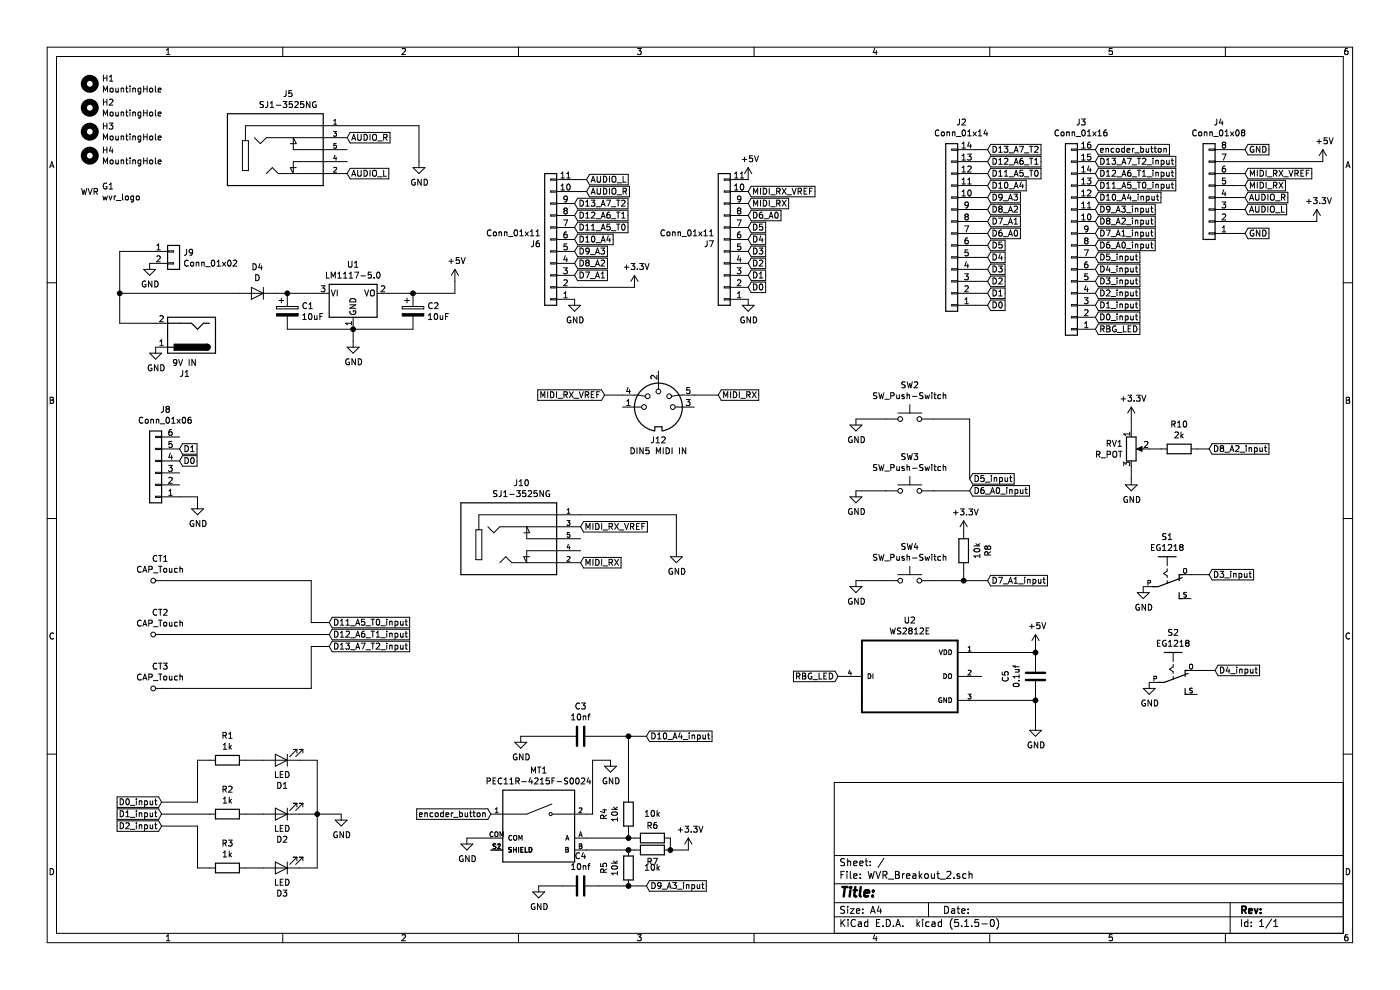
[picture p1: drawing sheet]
<svg xmlns="http://www.w3.org/2000/svg" width="297mm" height="210mm" viewBox="0 0 297 210" stroke-linecap="round" stroke-linejoin="round" font-family="sans-serif">
<path d="M0 0h297v209.9h-297z" fill-rule="evenodd" fill="#fff" stroke="#fff" stroke-width=".21"/>
<g fill="none" stroke="#000" stroke-width=".21">
<path d="M10 10h276.9v190h-276.9zM12 12h273v186h-273zM21.9 15.9v1.3M21.9 19.5v-1.2l.5 .9 .4-.9v1.2M21.9 16.6h.8M22.7 15.9v1.3M23.2 17.2h.7M23.2 16.3l.4-.4v1.3M23.4 18.8l.2-.1 .3 .1v.7l-.5-.1zM24.6 18.7v.8l.5-.1M25.1 18.7v.8M25.7 18.7v.8"/>
<path d="M25.7 18.8l.5-.1v.8M26.7 18.7h.4M26.8 18.3v1.1l.3 .1M27.6 18.3v.1M27.6 18.7v.8M28.2 18.7v.8M28.2 18.8l.5-.1v.8M29.9 18.7h-.4l-.2 .2 .1 .6h.5M29.9 18.7l-.1 1.1-.2 .2-.3-.1M30.5 18.3v1.2M30.5 18.9h.7M31.2 18.3v1.2"/>
<path d="M31.8 18.8l.2-.1 .4 .1-.1 .7-.5-.1zM33 18.3v1.1l.1 .1M33.5 19.1l.7-.1-.1-.3h-.3l-.3 .2 .1 .6h.5M35.3 11.6h.7M35.3 10.6l.4-.3v1.3M60 10v2M60.7 19.2v.9l-.2 .3-.3 .1M61.9 19.2h-.6l-.1 .6 .5-.1 .3 .3v.3l-.3 .2-.5-.1M85.3 10.4l.5-.1 .2 .3-.8 1h.8M110 10v2M135.2 10.3h.8l-.4 .5 .4 .1v.6l-.2 .1-.6-.1M160 10v2"/>
<path d="M185.6 10.2l-.3 .9h.8M185.9 10.7v.9M210 10v2M236 10.3h-.7v.6l.6-.1 .1 .7-.2 .1-.5-.1M260 10v2M285.9 10.3h-.4l-.2 .3-.1 .7 .3 .3 .4-.1v-.7h-.4l-.3 .2M10.6 35.6l.4-1.3 .4 1.3M10.7 35.2h.6M17.3 40l.3 1.2 .3-.9 .2 .9 .3-1.2M18.7 40l.4 1.2 .5-1.2M21.9 21v1.3M21.9 24.6v-1.3l.5 1 .4-1v1.3"/>
<path d="M21.9 26.1v1.3M21.9 29.7v-1.3l.5 .9 .4-.9v1.3M21.9 31.2v1.3M21.9 34.8v-1.3l.5 .9 .4-.9v1.3M21.9 31.8h.8M21.9 26.7h.8M21.9 21.6h.8M22.6 38.9a.57 .57 0 0 0-.7 .6 .57 .57 0 0 0 .8 .5v-.4h-.3M22.7 21v1.3M22.7 26.1v1.3M22.7 31.2v1.3M23.2 26.1h.7l-.4 .5 .4 .1v.5l-.2 .2-.5-.2"/>
<path d="M23.2 39.2l.3-.4v1.3M23.2 21.2l.5-.2 .2 .4-.7 .9h.7M23.4 23.9l.2-.1 .3 .1v.7l-.5-.1zM23.4 29l.2-.2 .3 .2v.6h-.5zM23.4 34.1l.2-.2 .3 .2v.6l-.5-.1zM23.5 31.1l-.3 .9h.8M23.8 31.6v.9M24.6 28.8v.8h.5M24.6 33.9v.8l.5-.1M24.6 23.8v.8l.5-.1M25.1 23.8v.8M25.1 28.8v.9"/>
<path d="M25.1 33.9v.9M25.7 34.1l.5-.1v.8M25.7 23.8v.8M25.7 28.8v.9M25.7 33.9v.9M25.7 23.9l.5-.1v.8M25.7 29l.5-.1v.8M26.7 33.9h.4M26.7 28.8h.4M26.7 23.8h.4M26.8 28.4v1.1l.3 .2M26.8 33.5v1.1l.3 .2"/>
<path d="M26.8 23.3v1.1l.3 .2M27.6 23.3v.2M27.6 23.8v.8M27.6 28.4v.1M27.6 28.8v.9M27.6 33.5v.1M27.6 33.9v.9M28.2 34.1l.5-.1v.8M28.2 23.8v.8M28.2 28.8v.9M28.2 33.9v.9M28.2 23.9l.5-.1v.8"/>
<path d="M28.2 29l.5-.1v.8M29.9 33.9l-.1 1.2-.2 .1-.3-.1M29.9 28.9l-.4-.1-.2 .3 .1 .5h.5M29.9 28.8l-.1 1.2-.2 .1-.3-.1M29.9 34l-.4-.1-.2 .3 .1 .5h.5M29.9 23.8l-.1 1.1-.2 .1h-.3M29.9 23.8h-.4l-.2 .2 .1 .6h.5M30.5 23.3v1.3M30.5 28.4v1.3M30.5 33.5v1.3M30.5 34.1h.7M30.5 29h.7"/>
<path d="M30.5 23.9h.7M31.2 23.3v1.3M31.2 28.4v1.3M31.2 33.5v1.3M31.8 23.9l.2-.1 .4 .1-.1 .7-.5-.1zM31.8 29l.2-.2 .4 .2-.1 .6h-.5zM31.8 34.1l.2-.2 .4 .2-.1 .6-.5-.1zM33 23.3v1.1l.1 .2M33 28.4v1.1l.1 .2M33 33.5v1.1l.1 .2M33.5 24.2l.7-.1-.1-.3h-.3l-.3 .1 .1 .7h.5M33.5 29.3l.7-.1-.1-.3-.3-.1-.3 .2 .1 .6h.5"/>
<path d="M33.5 34.3l.7-.1-.1-.2-.3-.1-.3 .2 .1 .6h.5M51.4 29.8h1.3v6.4h-1.3zM52.1 29.8v-3.1h36.8v8.9M54 29.2l1.2 1.3 1.3-1.3h17.1M55.9 21.6l-.5-.1-.2 .2v.3l.6 .3 .1 .3-.3 .2h-.4M56.5 36.8l1.3-1.2 1.2 1.2h14.6M56.8 21.5l-.1 1.1-.4 .2M57.3 22.8h.8M57.3 21.9l.4-.4v1.3M58.6 22.3h1M60.1 21.5h.7l-.4 .5 .4 .1v.5l-.2 .2-.5-.1M61.6 30.5h1.3l-.7-1.3v2.5h11.4"/>
<path d="M62 21.5h-.6l-.1 .6 .2-.1 .4 .1 .1 .6-.2 .1-.5-.1M62.5 21.7l.5-.2 .3 .4-.8 .9h.8M64.4 21.5h-.6l-.1 .6 .5-.1 .3 .3v.3l-.3 .2-.5-.1M65.7 21.5v1.3l-.7-1.3v1.3M67 21.6a.57 .57 0 0 0-.7 .6 .57 .57 0 0 0 .8 .5v-.4h-.3M70.8 27.9h.6l-.3 .4 .3 .1-.1 .4h-.5M70.8 26.4h.6M70.8 25.6l.3-.3v1.1M70.8 35.6l.4-.1 .2 .3-.6 .7h.6M71.1 32.9l-.3 .7h.6M71.3 33.3v.7M71.3 30.4h-.4l-.1 .5h.5v.4h-.5"/>
<path d="M73.6 34.3h-11.4v2.5l-.6-1.2h1.3M74.3 35.7h8.2v2.2h-8.2l-.7-1.1zM74.3 28.1h8.4v2.2h-8.4l-.7-1.1zM74.6 29.8l.4-1.3 .5 1.3M74.6 37.4l.4-1.3 .5 1.3M74.7 37h.6M74.7 29.4h.6M75.9 28.5v1l.2 .3 .4-.1 .1-.2v-1M75.9 36.1v1.1l.2 .2 .4-.1 .1-.1v-1.1M77.2 36.1a.64 .64 0 0 1 .7 .6 .64 .64 0 0 1-.7 .7zM77.2 28.5a.64 .64 0 0 1 .7 .6 .64 .64 0 0 1-.7 .7zM78.5 28.5v1.3"/>
<path d="M78.5 36.1v1.3M79.1 28.7l.2-.2a.44 .44 0 0 1 .6 .4l-.1 .7-.5 .2-.2-.2zM79.1 36.3l.2-.2a.44 .44 0 0 1 .6 .4l-.1 .7-.5 .2-.2-.2zM80.1 37.5h1M80.1 29.9h1M81.4 36.1v1.3h.6M81.4 29.2l.6-.1 .1-.2v-.3l-.7-.1v1.3M81.7 29.2l.4 .6M87.6 35.6h2.6l-1.3 1.2zM88 38.1a.59 .59 0 0 0-.7 .6 .59 .59 0 0 0 .7 .5l.1-.4h-.3M89.4 38v1.3l-.8-1.3v1.3M90 38a.64 .64 0 0 1 .7 .7 .64 .64 0 0 1-.7 .6z"/>
<path d="M116.8 38h1.3v.2h-1.3zM118.1 38.1h6.3M119 37.8h.7M119 36.8l.4-.3v1.3M119 39.4l.4-.4v1.3M120.2 37.8h.8M120.2 36.8l.4-.3v1.3M120.4 39.2l.1-.2a.67 .67 0 0 1 .5 .7 .67 .67 0 0 1-.5 .6l-.3-.5zM125.1 39.5h8.4v2.3h-8.4l-.7-1.2zM125.1 37h8.2v2.2h-8.2l-.7-1.1zM125.4 38.7l.4-1.3 .5 1.3M125.5 38.3h.6"/>
<path d="M126.7 39.9v1.1l.2 .2 .4-.1 .1-.1v-1.1M126.7 37.4v1l.2 .3 .4-.1 .1-.2v-1M128 39.9a.64 .64 0 0 1 .7 .7 .64 .64 0 0 1-.7 .6zM128 37.4a.64 .64 0 0 1 .7 .6 .64 .64 0 0 1-.7 .7zM129.3 37.4v1.3M129.3 39.9v1.3M129.9 37.6l.2-.2a.44 .44 0 0 1 .6 .4l-.1 .7-.5 .2-.2-.2zM130.9 38.8h1M132.2 37.4v1.3h.6M153.6 38h1.3v.2h-1.3zM155.8 36.8l.4-.3v1.3M155.8 39.4l.4-.4v1.3"/>
<path d="M155.8 37.8h.8M157 37.8h.8M157 36.8l.4-.3v1.3M157.2 39.2l.2-.2a.67 .67 0 0 1 .4 .7 .67 .67 0 0 1-.4 .6l-.4-.5zM157.5 33.8h.9M157.9 33.3v1M158.7 35.6v2.5h-3.8M158.7 35.6l-.7 1.2M158.7 35.6l.8 1.2M159.4 39.5h13.5v2.3h-13.5l-.7-1.2zM159.6 33h-.6v.6l.2-.1 .4 .1v.6l-.1 .1-.5-.1M160.1 33l.4 1.3 .4-1.3"/>
<path d="M161.3 39.9v1.3M161.9 39.9a.64 .64 0 0 1 .8 .7 .64 .64 0 0 1-.8 .6zM163.2 39.9v1.3M165.9 39.9l.9 1.3M166.8 39.9l-.9 1.3M168 39.9l.5 1.3 .4-1.3M171.2 39.9h-.6v1.3h.6M172.3 39.9h-.6v1.3M199.2 27.7a.56 .56 0 0 0-.7 .1 .56 .56 0 0 0 0 .7l.3 .3 .4-.1M199.8 28h.3l.2 .2-.1 .6-.5-.1zM200.9 28.1l.5-.1v.8M200.9 28v.8"/>
<path d="M201.9 36.7h1.3v.3h-1.3zM201.9 34.2h1.3v.2h-1.3zM201.9 31.6h1.3v.3h-1.3zM201.9 39.2h1.3v.3h-1.3zM202 28.1l.5-.1 .1 .8M202 28v.8M202.9 29h1M203.2 36.8h6.3M203.2 34.3h6.3M203.2 31.7h6.3M203.2 39.4h6.3M203.5 25.2v1l-.1 .3h-.3"/>
<path d="M204.1 30.5l.4-.4v1.3M204.1 33l.4-.3v1.3M204.1 35.6l.4-.4v1.3M204.1 38.1l.4-.3v1.2M204.1 39h.7M204.1 25.4l.5-.2 .2 .4-.8 .9h.8M204.1 36.5h.7M204.1 31.4h.7M204.1 34h.7M204.2 27.7l.2-.1a.67 .67 0 0 1 .4 .6 .67 .67 0 0 1-.4 .6l-.3-.5zM205.2 32.7h.8l-.4 .5 .4 .1v.4l-.2 .3-.6-.2M205.3 35.4l.5-.2 .2 .4-.8 .9h.8"/>
<path d="M205.3 39h.7M205.3 28.8h.7M205.3 27.9l.4-.3v1.2M205.3 38.1l.4-.3v1.2M205.6 30.1l-.3 .9h.8M205.9 30.6v.8M206.4 28l.7 .8M207.1 28l-.7 .8M207.5 28.8h.8M207.5 27.9l.4-.3v1.2M209.1 27.5l-.3 .9h.7M209.4 28v.8"/>
<path d="M210.2 38.2h7.5v2.3h-7.5l-.7-1.1zM210.2 35.7h10.6v2.2h-10.6l-.7-1.1zM210.2 33.2h10.6v2.2h-10.6l-.7-1.1zM210.2 30.6h10.6v2.3h-10.6l-.7-1.2zM210.7 33.6a.64 .64 0 0 1 .7 .6 .64 .64 0 0 1-.7 .6zM210.7 36.1a.64 .64 0 0 1 .7 .6 .64 .64 0 0 1-.7 .7zM210.7 31a.64 .64 0 0 1 .7 .7 .64 .64 0 0 1-.7 .6zM210.7 38.7a.64 .64 0 0 1 .7 .6 .64 .64 0 0 1-.7 .6zM211.9 39.9h.7M211.9 31.4l.3-.4v1.3M211.9 33.9l.3-.3v1.2M211.9 36.5l.3-.4v1.3"/>
<path d="M211.9 39l.3-.3v1.2M211.9 37.4h.7M211.9 32.3h.7M211.9 34.8h.7M213 31h.8l-.4 .5 .4 .1v.6l-.2 .1-.6-.1M213.1 33.7l.5-.1 .2 .3-.8 .9h.8M213.1 37.4h.7M213.1 36.5l.4-.4v1.3M213.2 38.8l.2-.1a.69 .69 0 0 1 .4 .6 .69 .69 0 0 1-.4 .6l-.3-.5zM214.1 37.5h.9M214.1 32.4h.9M214.1 35h.9"/>
<path d="M215.2 39.9l.4-1.2 .4 1.2M215.2 37.4l.4-1.3 .4 1.3M215.2 34.8l.4-1.2 .4 1.2M215.2 32.3l.4-1.3 .4 1.3M215.3 39.6h.6M215.3 37h.6M215.3 34.5h.6M215.3 31.9h.6M216.3 31h.8l-.5 1.3M216.7 38.6l-.4 .9h.8M217 39.1v.8M217 33.6h-.3a.79 .79 0 0 0-.1 1.2h.4l.1-.5-.3-.2h-.2l-.3 .2"/>
<path d="M217 36.1h-.6l-.1 .6 .5-.1 .3 .2v.4l-.3 .2-.5-.1M217.3 37.5h1M217.3 32.4h1M217.3 35h1M218.4 36.1h.7M218.4 33.6h.7M218.4 31h.7M218.8 31v1.3M218.8 33.6v1.2M218.8 36.1v1.3M219.5 31.2l.5-.2 .2 .4-.8 .9h.8M219.5 34.8h.7"/>
<path d="M219.5 33.9l.4-.3v1.2M219.6 36.2l.2-.1a.67 .67 0 0 1 .5 .6 .67 .67 0 0 1-.5 .7l-.3-.5zM224.6 27.7a.56 .56 0 0 0-.7 .1 .56 .56 0 0 0 0 .7l.3 .3 .4-.1M225.2 28h.3l.2 .2-.1 .6-.5-.1zM226.3 28.1l.5-.1v.8M226.3 28v.8M227.3 36.7h1.3v.3h-1.3zM227.3 34.2h1.3v.2h-1.3zM227.3 31.6h1.3v.3h-1.3zM227.3 39.2h1.3v.3h-1.3zM227.4 28.1l.5-.1 .1 .8M227.4 28v.8"/>
<path d="M228.3 29h.9M228.6 36.8h3.8M228.6 34.3h3.8M228.6 31.7h3.8M228.6 39.4h3.8M228.9 25.2v1l-.1 .3h-.3M229.4 25.2h.8l-.4 .5 .3 .2 .1 .4-.2 .2-.6-.1M229.5 39h.7M229.5 36.5h.7M229.5 31.4h.7M229.5 34h.7M229.5 30.5l.4-.4v1.3"/>
<path d="M229.5 33l.4-.3v1.3M229.5 35.6l.4-.4v1.3M229.5 38.1l.4-.3v1.2M229.6 27.7l.2-.1a.67 .67 0 0 1 .4 .6 .67 .67 0 0 1-.4 .6l-.3-.5zM230.6 37.8h.8l-.4 .4 .4 .2v.4l-.2 .2-.6-.1M230.7 28.8h.7M230.7 27.9l.4-.3v1.2M231 35.2l-.3 .9h.8M231.3 30.1l-.4 .2-.2 .4v.6l.6 .1 .1-.2-.1-.5-.3-.1-.3 .3M231.3 35.7v.8M231.4 32.7h-.7v.6l.5-.1 .2 .2v.3l-.2 .3-.5-.2M231.8 28l.7 .8"/>
<path d="M232.5 28l-.7 .8M232.9 28.8h.8M232.9 27.9l.4-.3v1.2M233 33.2h16.4v2.2h-16.4l-.6-1.1zM233 35.7h16.4v2.2h-16.4l-.6-1.1zM233 38.2h16.4v2.3h-16.4l-.6-1.1zM233 30.6h15.1v2.3h-15.1l-.6-1.2zM233.5 31.9l.6-.1-.1-.3h-.4l-.1 .1v.7h.5M233.5 36.1a.64 .64 0 0 1 .8 .6 .64 .64 0 0 1-.8 .7zM233.5 33.6a.64 .64 0 0 1 .8 .6 .64 .64 0 0 1-.8 .6zM233.5 38.7a.64 .64 0 0 1 .8 .6 .64 .64 0 0 1-.8 .6zM234.6 31.6l.5-.1 .1 .8"/>
<path d="M234.6 31.5v.8M234.7 39.9h.8M234.7 37.4h.8M234.7 36.5l.4-.4v1.3M234.7 33.9l.4-.3v1.2M234.7 39l.4-.3v1.2M234.7 34.8h.8M234.8 27.6h-.4l-.2 .5v.6l.6 .1v-.7l-.4-.1-.2 .3M235.9 33.6h.8l-.4 .5 .3 .1v.5l-.2 .1-.5-.1M236 36.2l.4-.1 .3 .4-.8 .9h.8M236 39.9h.7M236 39l.3-.3v1.2"/>
<path d="M236.3 31.5h-.3l-.3 .2 .1 .6h.5M236.8 31.6l.2-.1 .4 .1-.1 .7-.5-.1zM236.9 37.5h1M236.9 35h1M238 34.8l.4-1.2 .4 1.2M238 37.4l.4-1.3 .4 1.3M238 39.9l.4-1.2 .4 1.2M238.1 39.6h.6M238.1 37h.6M238.1 34.5h.6M238.5 31.5h-.3l-.3 .2 .2 .6h.4M238.5 31v1.3"/>
<path d="M239.1 31.9l.6-.1-.1-.3h-.3l-.2 .1 .1 .7h.4M239.2 33.6h.8l-.5 1.2M239.8 36.1h-.2a.79 .79 0 0 0-.1 1.3l.3-.1 .1-.5-.2-.2h-.2l-.3 .2M239.9 38.7h-.6l-.1 .6 .5-.2 .2 .3v.3l-.2 .2-.5-.1M240.2 37.5h.9M240.2 35h.9M240.2 31.5v.8M240.6 31.5l-.4 .2M240.7 32.4h1M241.3 38.7h.7M241.3 36.1h.7M241.3 33.6h.7"/>
<path d="M241.6 33.6v1.2M241.6 36.1v1.3M241.6 38.7v1.2M242 31.5h.4l.2 .2-.1 .6h-.5M242 31v1.3M242.4 37.4h.7M242.4 33.7l.4-.1 .3 .3-.8 .9h.8M242.4 36.5l.3-.4v1.3M242.5 38.8l.2-.1a.67 .67 0 0 1 .4 .6 .67 .67 0 0 1-.4 .6l-.3-.5zM243.1 31.5l.1 .8 .5-.1M243.3 37.5h1M243.3 35h1"/>
<path d="M243.7 31.5v.8M244.1 31.5h.5M244.3 31v1.1l.3 .2M244.6 38.7v.1M244.6 33.6v.1M244.6 34v.8M244.6 36.1v.1M244.6 36.5v.9M244.6 39.1v.8M244.8 31.5h.5M245 31v1.1l.3 .2M245.2 36.7l.5-.1v.8"/>
<path d="M245.2 34.1h.5v.7M245.2 34v.8M245.2 36.5v.9M245.2 39.1v.8M245.2 39.2l.5-.1v.8M245.7 31.6l.2-.1 .4 .1-.1 .7-.5-.1zM246.3 36.6l.4-.1 .2 .3-.1 .5h-.5M246.3 34.1l.4-.1 .2 .2-.1 .6h-.5M246.3 39.1h.4l.2 .2-.1 .6h-.5M246.3 34v1.3M246.3 36.5v1.3M246.3 39.1v1.3"/>
<path d="M246.9 31.6l.5-.1v.8M246.9 31.5v.8M247.5 39.1l.1 .8 .4-.1M247.5 36.5l.1 .8h.4M247.5 34l.1 .8 .4-.1M248 34v.8M248 36.5v.9M248 39.1v.8M248.5 36.5h.5M248.5 34h.5M248.5 39.1h.5M248.7 33.6v1.1l.3 .1"/>
<path d="M248.7 36.1v1.1l.3 .2M248.7 38.7v1l.3 .2M253.8 27.7a.56 .56 0 0 0-.7 .1 .56 .56 0 0 0 0 .7l.3 .3 .4-.1M254.4 28h.3l.2 .2-.1 .6-.5-.1zM255.5 28.1l.5-.1v.8M255.5 28v.8M256.5 31.6h1.3v.3h-1.3zM256.5 34.2h1.3v.2h-1.3zM256.5 36.7h1.3v.3h-1.3zM256.5 39.2h1.3v.3h-1.3zM256.7 28.1l.4-.1 .1 .8M256.7 28v.8"/>
<path d="M257.5 29h1M257.8 36.8h6.3M257.8 31.7h6.3M257.8 39.4h6.3M258.1 25.2v1l-.1 .3h-.3M258.8 27.7l.2-.1a.67 .67 0 0 1 .4 .6 .67 .67 0 0 1-.4 .6l-.3-.5zM259 25.2l-.3 .9h.8M259.2 32.7h.9l-.6 1.3M259.3 25.7v.8M259.5 30.7l-.2 .2v.3l.2 .2h.4l.1-.2v-.3l-.2-.2M259.5 30.7h.3M259.9 35.2h-.2a.79 .79 0 0 0-.2 1.3l.4-.1 .1-.4-.2-.3h-.3l-.2 .3"/>
<path d="M259.9 30.6l-.1 .1M259.9 28.8h.7M259.9 27.9l.4-.3v1.2M260 37.8h-.6l-.1 .6 .5-.2 .2 .3v.3l-.2 .2-.5-.1M260 30.6v-.3l-.5-.2-.2 .3 .2 .3M260 30.6h-.1M261 28l.7 .8M261.7 28l-.7 .8M262.3 27.7l.1-.1a.67 .67 0 0 1 .5 .6 .67 .67 0 0 1-.5 .6l-.3-.5zM263.6 28.1l-.2-.2 .2-.3 .4 .1v.3l-.2 .1M263.6 28.1l-.2 .2v.3l.2 .2h.4l.1-.2-.1-.4-.2-.1M263.6 28.1h.2"/>
<path d="M264.8 38.2h7.9v2.3h-7.9l-.7-1.1zM264.8 35.7h13.5v2.2h-13.5l-.7-1.1zM264.8 30.6h4.4v2.3h-4.4l-.7-1.2zM265.3 37.4v-1.3l.4 .9 .4-.9v1.3M265.3 39.9v-1.2l.4 .9 .4-.9v1.2M265.9 31.1a.57 .57 0 0 0-.7 .6 .57 .57 0 0 0 .8 .5v-.4h-.3M266.7 36.1v1.3M266.7 38.7v1.2M267.3 31v1.3l-.8-1.3v1.3M267.3 38.7a.64 .64 0 0 1 .8 .6 .64 .64 0 0 1-.8 .6zM267.3 36.1a.64 .64 0 0 1 .8 .6 .64 .64 0 0 1-.8 .7zM267.9 31a.64 .64 0 0 1 .7 .7 .64 .64 0 0 1-.7 .6z"/>
<path d="M268.6 36.1v1.3M268.6 38.7v1.2M268.9 37.5h1M270.2 39.3h.6l.1-.2-.1-.3-.6-.1v1.2M270.2 36.8l.6-.1 .1-.2-.1-.3-.6-.1v1.3M270.5 39.3l.4 .6M270.5 36.8l.4 .6M271.3 38.7l.9 1.2M271.3 36.1l.9 1.3M272.2 38.7l-.9 1.2M272.2 36.1l-.9 1.3M272.3 37.5h1"/>
<path d="M273.4 36.1l.5 1.3 .4-1.3M274.7 36.8l.6-.1 .1-.5-.7-.1v1.3M275 36.8l.4 .6M276 36.7h.4M276.6 36.1h-.6v1.3h.6M277.1 36.7h.5M277.7 36.1h-.6v1.3M279.4 30h.9M279.8 29.5v1M280.6 31.7v2.6h-22.8M280.6 31.7l-.7 1.3M280.6 31.7l.8 1.3"/>
<path d="M281.5 29.2h-.6v.6l.2-.1 .4 .1v.6l-.1 .1-.5-.1M282 29.2l.4 1.3 .4-1.3M285.5 35.6l.5-1.3 .4 1.3M285.6 35.2h.7M10 60h2M20 40.6l.6-.1v-.4l-.6-.1v1.2M20.3 40.6l.4 .6M21.8 41.6l.2 .8 .3-.6 .2 .6 .3-.8M23.1 41.6l.3 .8 .3-.8M23.2 40.1h.7M24.2 41.6v.8M24.6 41.6l-.4 .2"/>
<path d="M24.7 42.5h1M26 41.1v1.1l.2 .2M26.6 41.7l.2-.1 .4 .1-.1 .7-.5-.1zM28.3 41.6v1.1l-.2 .1h-.3M28.3 41.6h-.3l-.3 .2 .2 .6h.4M29 41.6h.3l.3 .2-.2 .6-.4-.1zM30.5 57.1h2.5l-1.3 1.3zM30.9 59.7a.59 .59 0 0 0-.7 .6 .59 .59 0 0 0 .7 .5l.1-.5h-.3M32.2 59.6v1.3l-.7-1.3v1.3M32.8 59.6a.64 .64 0 0 1 .8 .6 .64 .64 0 0 1-.8 .7zM33.3 53h.7M33.3 52.1l.3-.4v1.3"/>
<path d="M33.3 54.4l.5-.1 .2 .3-.8 .9h.8M35.6 53.3h-10.2v15.3h10.2M35.6 55.9h-3.9v1.2M35.6 53.2h1.2v.3h-1.2zM35.6 55.7h1.2v.3h-1.2zM39.6 52.9v.9l-.2 .3h-.3M39.9 55.3a.56 .56 0 0 0-.7 .1 .56 .56 0 0 0 0 .8l.4 .3 .3-.2M40.5 55.7l.3-.1 .3 .2-.1 .6-.5-.1zM40.9 53.4l-.3 .3-.3-.1-.2-.2 .1-.4 .4-.1 .3 .2-.2 .9-.4 .1M41.6 55.7h.5l.1 .8M41.6 55.6v.9M42.8 55.7h.5v.8"/>
<path d="M42.8 55.6v.9M43.6 56.6h1M45 55.3l.1-.1a.67 .67 0 0 1 .5 .6 .67 .67 0 0 1-.5 .7l-.3-.5zM46 56.5h.8M46 55.5l.4-.3v1.3M47.2 55.6l.7 .9M47.9 55.6l-.7 .9M48.4 55.3l.2-.1a.67 .67 0 0 1 .4 .6 .67 .67 0 0 1-.4 .7l-.3-.5zM49.5 55.3l.5-.1 .2 .3-.8 1h.8M53.7 55.9a.64 .64 0 0 1 .7 .7 .64 .64 0 0 1-.7 .6zM54.2 58.3a.64 .64 0 0 1 .8 .6 .64 .64 0 0 1-.8 .6zM55.2 55.9l-.3 .9h.7"/>
<path d="M55.5 56.4v.8M69.3 57.7v1.3h.6M70.3 59v-1.3l.4 .9 .4-.9v1.3M71.7 59h.7M71.7 58.1l.3-.4v1.3M72.9 59h.7M72.9 58.1l.3-.4v1.3M73.9 55.4v1.1l.3 .2 .3-.1 .2-.1v-1.1M74.1 58.1l.4-.4v1.3M74.1 59h.7M75.2 56.7h.7M75.2 55.8l.4-.4v1.3"/>
<path d="M75.2 57.7h.9l-.5 1.3M76.6 58.5h.9M78.8 57.7h-.7v.6l.2-.1 .5 .1v.6l-.2 .1-.5-.1M79.4 58.9v.1M80 57.9l.2-.2a.67 .67 0 0 1 .4 .7 .67 .67 0 0 1-.4 .6l-.3-.5zM95.2 55.4h1M95.7 54.9v1M96.5 57.1v5.1h-16.5M96.5 57.1l-.8 1.3M96.5 57.1l.8 1.3M97.4 54.6h-.6v.6l.1-.1 .5 .1v.6l-.2 .1-.4-.1M97.9 54.6l.4 1.3 .4-1.3"/>
<path d="M104.2 48.9a.56 .56 0 0 0-.8 .1 .56 .56 0 0 0 0 .7l.4 .3 .4-.1M104.8 49.2h.3l.2 .2-.1 .6-.5-.1zM105.9 49.3l.4-.1 .1 .8M105.9 49.2v.8M107 49.3l.5-.1 .1 .8M107 49.2v.8M107.9 50.2h.9M109.2 48.9l.2-.1a.67 .67 0 0 1 .4 .6 .67 .67 0 0 1-.4 .6l-.3-.5zM110.3 50h.7M110.3 49.1l.3-.3v1.2M111.4 49.2l.7 .8M112.1 49.2l-.7 .8"/>
<path d="M112.5 50h.7M112.5 49.1l.4-.3v1.2M113.2 51.1v.9l-.2 .3h-.3M113.7 50h.7M113.7 49.1l.4-.3v1.2M114.3 51.1h-.2a.79 .79 0 0 0-.1 1.2h.3l.2-.5-.3-.2h-.2l-.3 .2M116.8 55.7h1.3v.3h-1.3zM116.8 53.2h1.3v.3h-1.3zM116.8 45.6h1.3v.2h-1.3zM116.8 43h1.3v.3h-1.3zM116.8 40.5h1.3v.3h-1.3zM116.8 48.1h1.3v.3h-1.3z"/>
<path d="M116.8 58.3h1.3v.2h-1.3zM116.8 50.7h1.3v.2h-1.3zM118.1 53.3h3.8M118.1 55.9h3.8M118.1 40.6h6.3M118.1 58.4h3.8M118.1 50.8h3.8M118.1 48.3h3.8M118.1 45.7h3.8M118.1 43.2h3.8M119 40.3h.7M119.6 56.8h.8l-.5 .5 .4 .1 .1 .5-.3 .2-.5-.1"/>
<path d="M119.6 46.7h.8l-.5 1.2M119.6 59.5l.5-.1 .3 .3-.8 .9h.8M119.9 44.7l-.3-.3 .3-.3h.2l.3 .3-.3 .3M119.9 44.7h.2M119.9 44.7l-.3 .2v.3l.3 .2 .3-.1 .2-.1v-.3l-.3-.2M119.9 54.2l-.3 .9h.8M120.2 49.2h-.2a.79 .79 0 0 0-.1 1.3l.3-.1 .2-.5-.3-.2h-.2l-.3 .2M120.2 54.7v.8M120.3 51.7h-.6l-.1 .6 .5-.1 .3 .3v.3l-.3 .2-.5-.1M120.4 42.1l-.3 .3-.4-.1-.1-.2 .1-.4 .4-.1 .3 .2-.2 .9-.5 .1M122.5 57.3h6.4v2.2h-6.4l-.6-1.1zM122.5 52.2h6.4v2.2h-6.4l-.6-1.1z"/>
<path d="M122.5 49.7h7.6v2.2h-7.6l-.6-1.1zM122.5 44.6h10.7v2.2h-10.7l-.6-1.1zM122.5 47.1h10.7v2.3h-10.7l-.6-1.1zM122.5 54.8h6.4v2.2h-6.4l-.6-1.1zM122.5 42.1h10.7v2.2h-10.7l-.6-1.1zM123 47.5a.64 .64 0 0 1 .8 .7 .64 .64 0 0 1-.8 .6zM123 57.7a.64 .64 0 0 1 .8 .6 .64 .64 0 0 1-.8 .7zM123 55.2a.64 .64 0 0 1 .8 .6 .64 .64 0 0 1-.8 .6zM123 42.5a.64 .64 0 0 1 .8 .6 .64 .64 0 0 1-.8 .6zM123 45a.64 .64 0 0 1 .8 .6 .64 .64 0 0 1-.8 .7zM123 50.1a.64 .64 0 0 1 .8 .6 .64 .64 0 0 1-.8 .7zM123 52.6a.64 .64 0 0 1 .8 .7 .64 .64 0 0 1-.8 .6z"/>
<path d="M124.2 57.7h.8l-.5 1.3M124.3 43.7h.7M124.3 46.3h.7M124.3 48.8h.7M124.3 51.4h.7M124.3 50.4l.3-.3v1.3M124.3 42.8l.3-.3v1.2M124.3 45.4l.3-.4v1.3M124.3 47.9l.3-.4v1.3M124.5 55.7l-.2-.2 .2-.3h.2l.3 .2-.3 .3M124.5 55.7l-.2 .2v.4l.2 .1h.4l.1-.2v-.3l-.3-.2M124.5 55.7h.2"/>
<path d="M125 53.2l-.3 .2h-.3l-.1-.7 .4-.1 .3 .3-.1 .7-.2 .2-.3 .1M125.2 54h1M125.2 56.6h1M125.2 59.1h1M125.4 42.5h.8l-.4 .4 .3 .2v.5l-.1 .1-.6-.1M125.4 41.2l.4-1.3 .5 1.3M125.5 45.1l.5-.1 .2 .4-.8 .9h.8M125.5 48.8h.7M125.5 47.9l.3-.4v1.3M125.5 40.8h.6M125.6 50.2l.2-.1a.69 .69 0 0 1 .4 .6 .69 .69 0 0 1-.4 .7l-.3-.5zM126.3 53.9l.5-1.3 .4 1.3"/>
<path d="M126.3 56.4l.5-1.2 .4 1.2M126.3 59l.5-1.3 .4 1.3M126.4 43.9h1M126.4 46.4h1M126.4 48.9h1M126.4 51.5h1M126.4 53.5h.7M126.4 56.1h.7M126.4 58.6h.7M127.5 52.6h.7l-.4 .5 .4 .1v.6l-.2 .1-.5-.1M127.5 59h.7M127.5 55.3l.5-.1 .2 .3-.7 .9h.7"/>
<path d="M127.5 58.1l.4-.4v1.3M127.5 43.7l.4-1.2 .5 1.2M127.5 46.3l.4-1.3 .5 1.3M127.5 48.8l.4-1.3 .5 1.3M127.5 51.4l.4-1.3 .5 1.3M127.6 45.9h.6M127.6 51h.6M127.6 43.4h.6M127.6 48.5h.6M128.7 42.5h.8l-.5 1.2M129 50l-.3 .9h.8M129.3 45h-.2a.79 .79 0 0 0-.1 1.3l.3-.1 .2-.5-.3-.2h-.2l-.3 .2"/>
<path d="M129.3 50.5v.9M129.4 47.5h-.6l-.1 .7 .5-.2 .3 .3v.3l-.3 .2-.5-.1M129.7 43.9h1M129.7 46.4h1M129.7 48.9h1M129.9 40.1l.2-.2a.44 .44 0 0 1 .6 .5l-.1 .6-.5 .2-.2-.2zM130.8 42.5h.7M130.8 45h.7M130.8 47.5h.7M130.9 41.3h1M131.1 42.5v1.2M131.1 45v1.3"/>
<path d="M131.1 47.5v1.3M131.9 45.4l.3-.4v1.3M131.9 42.6l.5-.1 .2 .3-.8 .9h.8M131.9 46.3h.7M132 47.7l.2-.2a.67 .67 0 0 1 .4 .7 .67 .67 0 0 1-.4 .6l-.3-.5zM132.2 40.6l.6-.1 .1-.1-.1-.4-.6-.1v1.3M132.4 56.7h1M132.5 40.6l.4 .6M132.9 56.2v1M133.9 55.9h.8l-.5 .5 .4 .1 .1 .4-.3 .3-.5-.2M134.6 58.4l-.8 1.3M134.6 58.4v2.6h-16.5"/>
<path d="M134.6 58.4l.8 1.3M135.2 57v.2M135.7 55.9h.8l-.5 .5 .4 .1v.5l-.2 .2-.5-.2M136.8 55.9l.5 1.3 .4-1.3M141 48.9a.56 .56 0 0 0-.7 .1 .56 .56 0 0 0 0 .7l.3 .3 .4-.1M141.6 49.2h.3l.2 .2-.1 .6-.5-.1zM142.7 49.3l.5-.1v.8M142.7 49.2v.8M143.8 49.3l.5-.1 .1 .8M143.8 49.2v.8M144.7 50.2h.9M146 48.9l.2-.1a.67 .67 0 0 1 .4 .6 .67 .67 0 0 1-.4 .6l-.3-.5z"/>
<path d="M147.1 50h.7M147.1 49.1l.3-.3v1.2M148.2 49.2l.7 .8M148.9 49.2l-.7 .8M149.3 50h.8M149.3 49.1l.4-.3v1.2M150 51.1v.9l-.2 .3h-.3M150.5 51.1h.8l-.5 1.2M150.5 50h.8M150.5 49.1l.4-.3v1.2M153.6 55.7h1.3v.3h-1.3zM153.6 53.2h1.3v.3h-1.3z"/>
<path d="M153.6 40.5h1.3v.3h-1.3zM153.6 43h1.3v.3h-1.3zM153.6 45.6h1.3v.2h-1.3zM153.6 48.1h1.3v.3h-1.3zM153.6 50.7h1.3v.2h-1.3zM153.6 58.3h1.3v.2h-1.3zM154.9 53.3h3.8M154.9 55.9h3.8M154.9 40.6h3.8M154.9 58.4h3.8M154.9 50.8h3.8M154.9 48.3h3.8"/>
<path d="M154.9 45.7h3.8M154.9 43.2h3.8M155.8 40.3h.8M156.4 56.8h.8l-.5 .5 .4 .1 .1 .5-.3 .2-.5-.1M156.4 46.7h.8l-.5 1.2M156.4 59.5l.5-.1 .3 .3-.8 .9h.8M156.7 44.7l-.3-.3 .3-.3h.2l.3 .3-.3 .3M156.7 44.7l-.3 .2v.3l.3 .2 .3-.1 .2-.1v-.3l-.3-.2M156.7 44.7h.2M156.7 54.2l-.3 .9h.8M157 54.7v.8M157 49.2h-.2a.79 .79 0 0 0-.1 1.3l.3-.1 .2-.5-.3-.2h-.2l-.3 .2"/>
<path d="M157.1 51.7h-.6l-.1 .6 .5-.1 .3 .3v.3l-.3 .2-.5-.1M157.2 42.1l-.3 .3-.3-.1-.2-.2 .1-.4 .4-.1 .3 .2-.2 .9-.4 .1M159.4 57.3h3v2.2h-3l-.7-1.1zM159.4 52.2h3v2.2h-3l-.7-1.1zM159.4 49.7h3v2.2h-3l-.7-1.1zM159.4 44.6h6.3v2.2h-6.3l-.7-1.1zM159.4 47.1h3v2.3h-3l-.7-1.1zM159.4 54.8h3v2.2h-3l-.7-1.1zM159.4 59.8h3v2.3h-3l-.7-1.1zM159.4 42.1h7.9v2.2h-7.9l-.7-1.1zM159.9 57.7a.64 .64 0 0 1 .7 .6 .64 .64 0 0 1-.7 .7zM159.9 55.2a.64 .64 0 0 1 .7 .6 .64 .64 0 0 1-.7 .6z"/>
<path d="M159.9 45a.64 .64 0 0 1 .7 .6 .64 .64 0 0 1-.7 .7zM159.9 47.5a.64 .64 0 0 1 .7 .7 .64 .64 0 0 1-.7 .6zM159.9 50.1a.64 .64 0 0 1 .7 .6 .64 .64 0 0 1-.7 .7zM159.9 41.2v-1.3l.4 .9 .4-.9v1.3M159.9 43.7v-1.2l.4 .9 .4-.9v1.2M159.9 52.6a.64 .64 0 0 1 .7 .7 .64 .64 0 0 1-.7 .6zM161 52.6h.8l-.4 .5 .3 .1 .1 .5-.2 .2-.6-.1M161.1 59h.7M161.1 55.3l.5-.1 .2 .3-.8 .9h.8M161.1 58.1l.3-.4v1.3M161.3 42.5v1.2M161.4 50l-.3 .9h.8"/>
<path d="M161.7 45l-.4 .1-.2 .5v.5l.6 .1 .1-.2-.1-.4-.4-.1-.2 .2M161.7 50.5v.9M161.7 47.5h-.6v.7l.5-.2 .2 .3v.3l-.2 .2-.5-.1M161.9 42.5a.64 .64 0 0 1 .8 .6 .64 .64 0 0 1-.8 .6zM162.1 46.4h.9M163.1 46.3l.5-1.3 .4 1.3M163.2 42.5v1.2M163.3 45.9h.6M163.5 41.3h1M163.5 43.9h1M164.5 45.1l.2-.1a.69 .69 0 0 1 .4 .6 .69 .69 0 0 1-.4 .7l-.3-.5zM164.8 40.6l.6-.1 .1-.1-.1-.4-.6-.1v1.3"/>
<path d="M164.8 43.1h.6l.1-.2-.1-.3-.6-.1v1.2M165.1 43.1l.4 .6M165.1 40.6l.4 .6M165.9 42.5l.9 1.2M166.8 42.5l-.9 1.2M167 41.3h.9M169.3 40.6l.6-.1 .1-.5-.7-.1v1.3M169.6 40.6l.4 .6M170.6 40.5h.4M171.7 40.5h.5M201.9 57h1.3v.3h-1.3zM201.9 44.3h1.3v.3h-1.3z"/>
<path d="M201.9 46.9h1.3v.2h-1.3zM201.9 49.4h1.3v.2h-1.3zM201.9 41.8h1.3v.2h-1.3zM201.9 51.9h1.3v.3h-1.3zM201.9 54.5h1.3v.2h-1.3zM201.9 59.6h1.3v.2h-1.3zM203.2 54.6h6.3M203.2 57.1h6.3M203.2 49.5h6.3M203.2 47h6.3M203.2 44.4h6.3M203.2 41.9h6.3"/>
<path d="M203.2 59.7h6.3M203.2 52.1h6.3M204.1 40.7l.4-.4v1.3M204.1 41.6h.7M204.6 58.1h.8l-.4 .5 .4 .1v.4l-.2 .3-.6-.2M204.6 47.9h.9l-.6 1.3M204.9 45.9l-.2 .3v.2l.2 .3 .4-.1 .1-.2v-.2l-.2-.3M204.9 45.9l-.2-.2 .2-.3h.3l.2 .2-.2 .3M204.9 45.9h.3M205 55.5l-.3 .9h.8M205.3 50.5h-.2a.79 .79 0 0 0-.2 1.2h.4l.1-.5-.2-.3h-.3l-.2 .3M205.3 56v.8"/>
<path d="M205.4 53h-.6l-.1 .6 .5-.1 .2 .2v.3l-.2 .3-.5-.2M205.4 40.4l.2-.1a.67 .67 0 0 1 .5 .6 .67 .67 0 0 1-.5 .7l-.3-.5zM205.4 43.4l-.2 .2h-.4l-.1-.2 .1-.4 .4-.2 .2 .3-.2 .9-.4 .1M210.2 56h3v2.3h-3l-.7-1.2zM210.2 53.5h3v2.2h-3l-.7-1.1zM210.2 50.9h3v2.3h-3l-.7-1.1zM210.2 40.8h6.3v2.2h-6.3l-.7-1.1zM210.2 45.9h6.3v2.2h-6.3l-.7-1.1zM210.2 58.6h3v2.2h-3l-.7-1.1zM210.2 48.4h6.3v2.2h-6.3l-.7-1.1zM210.2 43.3h6.3v2.3h-6.3l-.7-1.2zM210.7 59a.64 .64 0 0 1 .7 .6 .64 .64 0 0 1-.7 .6z"/>
<path d="M210.7 56.4a.64 .64 0 0 1 .7 .7 .64 .64 0 0 1-.7 .6zM210.7 46.3a.64 .64 0 0 1 .7 .6 .64 .64 0 0 1-.7 .6zM210.7 41.2a.64 .64 0 0 1 .7 .6 .64 .64 0 0 1-.7 .7zM210.7 43.7a.64 .64 0 0 1 .7 .7 .64 .64 0 0 1-.7 .6zM210.7 48.8a.64 .64 0 0 1 .7 .6 .64 .64 0 0 1-.7 .7zM210.7 51.4a.64 .64 0 0 1 .7 .6 .64 .64 0 0 1-.7 .6zM210.7 53.9a.64 .64 0 0 1 .7 .6 .64 .64 0 0 1-.7 .7zM211.8 56.4h.8l-.4 .5 .3 .1 .1 .5-.2 .2-.6-.1M211.8 46.3h.9l-.6 1.2M211.9 59.1l.5-.1 .2 .3-.8 .9h.8M212.1 44.3l-.2-.3 .2-.3h.3l.2 .3-.2 .3M212.1 44.3l-.2 .2v.4l.2 .1h.4l.1-.2v-.3l-.2-.2"/>
<path d="M212.1 44.3h.3M212.2 53.8l-.3 .9h.8M212.5 48.8l-.4 .1-.2 .5v.6h.6l.1-.1-.1-.5-.4-.1-.2 .2M212.5 54.3v.9M212.5 51.4h-.6v.6l.5-.2 .2 .3v.3l-.2 .2-.5-.1M212.6 41.8l-.2 .2-.4-.1-.1-.6 .5-.1 .2 .2-.1 .8-.1 .2-.4 .1M212.8 42.6h1M212.8 45.1h1M212.8 47.7h1M212.8 50.2h1M213.9 42.5l.5-1.3 .4 1.3M213.9 45l.5-1.3 .4 1.3"/>
<path d="M213.9 47.5l.5-1.2 .4 1.2M213.9 50.1l.5-1.3 .4 1.3M214.1 44.6h.6M214.1 40h.9M214.1 42.1h.6M214.1 47.2h.6M214.1 49.7h.6M215.1 41.2h.8l-.4 .5 .3 .1v.5l-.2 .2-.5-.2M215.2 43.9l.4-.2 .3 .4-.8 .9h.8M215.2 47.5h.7M215.2 46.6l.3-.3v1.2M215.3 48.9l.2-.1a.69 .69 0 0 1 .4 .6 .69 .69 0 0 1-.4 .7l-.3-.5z"/>
<path d="M227.3 57h1.3v.3h-1.3zM227.3 44.3h1.3v.3h-1.3zM227.3 46.9h1.3v.2h-1.3zM227.3 49.4h1.3v.2h-1.3zM227.3 41.8h1.3v.2h-1.3zM227.3 51.9h1.3v.3h-1.3zM227.3 54.5h1.3v.2h-1.3zM227.3 59.6h1.3v.2h-1.3zM228.6 54.6h3.8M228.6 57.1h3.8M228.6 49.5h3.8M228.6 47h3.8"/>
<path d="M228.6 44.4h3.8M228.6 41.9h3.8M228.6 59.7h3.8M228.6 52.1h3.8M229.5 46.7h.7M229.5 44.1h.7M229.5 41.6h.7M229.5 40.7l.4-.4v1.3M229.5 43.2l.4-.4v1.3M229.5 45.7l.4-.3v1.3M230 53h.9l-.6 1.3M230.3 51l-.2 .2v.3l.2 .2h.4l.1-.2v-.3l-.2-.2"/>
<path d="M230.3 51l-.2-.2 .2-.3h.3l.2 .2-.2 .3M230.3 51h.3M230.7 55.5h-.2a.79 .79 0 0 0-.2 1.3h.4l.1-.5-.2-.3h-.3l-.2 .3M230.7 40.4l.5-.1 .2 .4-.8 .9h.8M230.7 44.1h.7M230.7 43.2l.4-.4v1.3M230.7 58.1h-.5l-.1 .6 .5-.1 .2 .2v.3l-.2 .3-.5-.2M230.8 48.5l-.2 .2h-.4l-.1-.2 .1-.5 .4-.1 .2 .3-.2 .9-.4 .1M230.9 45.5l.1-.1a.67 .67 0 0 1 .5 .6 .67 .67 0 0 1-.5 .7 .83 .83 0 0 1-.1-1.2zM233 56h8.8v2.3h-8.8l-.6-1.2zM233 53.5h8.8v2.2h-8.8l-.6-1.1zM233 50.9h12.1v2.3h-12.1l-.6-1.1z"/>
<path d="M233 40.8h13.3v2.2h-13.3l-.6-1.1zM233 45.9h12.1v2.2h-12.1l-.6-1.1zM233 58.6h8.8v2.2h-8.8l-.6-1.1zM233 48.4h12.1v2.2h-12.1l-.6-1.1zM233 43.3h12.1v2.3h-12.1l-.6-1.2zM233.5 59a.64 .64 0 0 1 .8 .6 .64 .64 0 0 1-.8 .6zM233.5 56.4a.64 .64 0 0 1 .8 .7 .64 .64 0 0 1-.8 .6zM233.5 53.9a.64 .64 0 0 1 .8 .6 .64 .64 0 0 1-.8 .7zM233.5 41.2a.64 .64 0 0 1 .8 .6 .64 .64 0 0 1-.8 .7zM233.5 43.7a.64 .64 0 0 1 .8 .7 .64 .64 0 0 1-.8 .6zM233.5 46.3a.64 .64 0 0 1 .8 .6 .64 .64 0 0 1-.8 .6zM233.5 48.8a.64 .64 0 0 1 .8 .6 .64 .64 0 0 1-.8 .7z"/>
<path d="M233.5 51.4a.64 .64 0 0 1 .8 .6 .64 .64 0 0 1-.8 .6zM234.7 59h.8l-.5 .5 .4 .1 .1 .4-.3 .2-.5-.1M234.7 48.8h.8l-.5 1.3M234.7 41.5l.4-.3v1.3M234.7 42.5h.8M235 46.8h.2M235 46.8l-.3-.2 .3-.3h.2l.3 .2-.3 .3M235 46.8l-.3 .3 .1 .3 .2 .1h.3l.2-.2v-.2l-.3-.3M235 56.4l-.3 .9h.8M235.3 51.4l-.4 .1-.2 .4 .1 .6 .5 .1 .2-.2-.2-.5-.3-.1-.3 .3M235.3 56.9v.8M235.4 53.9h-.6l-.1 .6 .5-.1 .3 .2v.3l-.3 .3-.5-.2"/>
<path d="M235.5 44.3l-.3 .2h-.3l-.1-.6 .4-.2 .3 .3-.1 .7-.2 .3h-.3M235.7 45.1h1M235.7 47.7h1M235.7 50.2h1M235.7 52.7h1M235.7 55.3h1M235.7 57.8h1M236.1 41.3l.2-.1a.69 .69 0 0 1 .4 .6 .69 .69 0 0 1-.4 .7l-.3-.5zM236.8 45l.4-1.3 .4 1.3M236.8 47.5l.4-1.2 .4 1.2M236.8 50.1l.4-1.3 .4 1.3M236.8 52.6l.4-1.2 .4 1.2"/>
<path d="M236.9 52.3h.6M236.9 44.6h.6M236.9 40h1M236.9 42.6h1M236.9 47.2h.6M236.9 49.7h.6M237 53.9v.1M237 54.3v.9M237 56.4v.2M237 56.9v.8M237 59v.1M237 59.4v.8"/>
<path d="M237.6 59.5h.5v.7M237.6 54.3v.9M237.6 56.9v.8M237.6 59.4v.8M237.6 54.4h.5v.8M237.6 57l.5-.1v.8M237.9 43.7h.8l-.4 .5 .4 .1v.6l-.2 .1-.6-.1M238 46.4l.5-.1 .2 .3-.8 .9h.8M238 50.1h.7M238 42.5l.4-1.3 .4 1.3M238 49.2l.4-.4v1.3M238.1 42.1h.6"/>
<path d="M238.1 51.5l.2-.1a.69 .69 0 0 1 .4 .6 .69 .69 0 0 1-.4 .6l-.3-.5zM238.7 56.9h.4l.2 .2-.1 .5h-.5M238.7 59.5l.4-.1 .2 .2-.1 .6h-.5M238.7 54.4l.4-.1 .2 .3-.1 .5h-.5M238.7 54.3v1.3M238.7 56.9v1.2M238.7 59.4v1.3M239 45.1h.9M239 47.7h.9M239 50.2h.9M239 52.7h.9M239.5 41.1l-.3 .9h.8"/>
<path d="M239.8 41.6v.9M239.9 56.9v.7h.5M239.9 59.4v.8l.5-.1M239.9 54.3v.8l.5-.1M240.2 40h.9M240.2 42.6h.9M240.2 51.4v.1M240.2 46.3v.1M240.2 43.7v.2M240.2 44.2v.8M240.2 46.7v.8M240.2 48.8v.1"/>
<path d="M240.2 49.2v.9M240.2 51.8v.8M240.4 54.3v.9M240.4 56.9v.8M240.4 59.4v.8M240.9 49.4l.4-.1 .1 .8M240.9 46.8h.4l.1 .7M240.9 51.9l.4-.1 .1 .8M240.9 44.2v.8M240.9 46.7v.8M240.9 49.2v.9M240.9 51.8v.8"/>
<path d="M240.9 44.3l.4-.1 .1 .8M240.9 54.3h.4M240.9 56.9h.4M240.9 59.4h.4M241 56.4v1.1l.3 .2M241 59v1.1l.3 .1M241 53.9v1.1l.3 .2M241.4 41.2v.1M241.4 41.6v.9M242 49.3l.4-.1 .2 .3-.1 .5h-.5M242 44.2h.4l.2 .2-.1 .6h-.5M242 46.8l.4-.1 .2 .2-.1 .6h-.5"/>
<path d="M242 44.2v1.2M242 46.7v1.3M242 49.2v1.3M242 51.8v1.3M242 51.8h.4l.2 .2-.1 .6h-.5M242 41.8l.5-.1 .1 .8M242 41.6v.9M243.1 44.2l.1 .8 .5-.1M243.1 46.7l.1 .8 .5-.1M243.1 49.2l.1 .8h.5M243.1 51.8l.1 .8 .5-.1M243.2 41.7l.4-.1 .2 .3-.1 .5h-.5"/>
<path d="M243.2 41.6v1.3M243.3 40h1M243.7 44.2v.8M243.7 46.7v.8M243.7 49.2v.9M243.7 51.8v.8M244.1 49.2h.5M244.1 44.2h.5M244.1 46.7h.5M244.1 51.8h.5M244.3 43.7v1.1l.3 .2M244.3 46.3v1.1l.3 .1"/>
<path d="M244.3 48.8v1.1l.3 .2M244.3 51.4v1l.3 .2M244.4 41.6v.8l.5-.1M244.9 41.6v.9M245.3 41.6h.5M245.5 41.2v1.1l.3 .2M256.5 41.8h1.3v.2h-1.3zM256.5 44.3h1.3v.3h-1.3zM256.5 46.9h1.3v.2h-1.3zM256.5 49.4h1.3v.2h-1.3zM257.8 49.5h6.3M257.8 44.4h6.3"/>
<path d="M257.8 41.9h6.3M259.2 42.8h.8l-.4 .5 .4 .2v.4l-.2 .2-.6-.1M259.3 49.2h.7M259.3 45.5l.5-.1 .2 .3-.8 1h.8M259.3 48.3l.4-.4v1.3M259.6 40.3l-.3 .8h.8M259.9 40.7v.9M264.8 40.8h8.4v2.2h-8.4l-.7-1.1zM264.8 48.4h4.4v2.2h-4.4l-.7-1.1zM264.8 43.3h8.2v2.3h-8.2l-.7-1.2zM265.1 45l.4-1.3 .4 1.3M265.1 42.5l.4-1.3 .4 1.3"/>
<path d="M265.2 44.6h.6M265.2 42.1h.6M265.9 48.9a.57 .57 0 0 0-.7 .6 .57 .57 0 0 0 .8 .5v-.5h-.3M266.4 41.2v1l.2 .3 .4-.1 .1-.2v-1M266.4 43.7v1.1l.2 .2h.4l.1-.2v-1.1M267.3 48.8v1.3l-.8-1.3v1.3M267.7 41.2a.64 .64 0 0 1 .7 .6 .64 .64 0 0 1-.7 .7zM267.7 43.7a.64 .64 0 0 1 .7 .7 .64 .64 0 0 1-.7 .6zM267.9 48.8a.64 .64 0 0 1 .7 .6 .64 .64 0 0 1-.7 .7zM268.9 40h1M269 41.2v1.3M269 43.7v1.3"/>
<path d="M269.6 41.4l.2-.2a.44 .44 0 0 1 .5 .4v.7l-.5 .2-.2-.2zM269.6 43.9l.2-.2a.44 .44 0 0 1 .5 .5v.6l-.5 .2-.2-.2zM270.6 42.6h1M270.6 45.1h1M271.9 41.9l.6-.1 .1-.2-.1-.3-.6-.1v1.3M271.9 43.7v1.3h.6M272.2 41.9l.4 .6M277.2 42.7h1M277.7 42.2v1M278.6 41.9h.8l-.4 .5 .4 .1v.5l-.2 .2-.6-.1M279.4 44.4l-.8 1.3M279.4 44.4v2.6h-21.6"/>
<path d="M279.4 44.4l.7 1.3M280 43.1v.1M280.4 41.9h.8l-.4 .5 .4 .1v.6l-.2 .1-.6-.1M281.6 41.9l.4 1.3 .5-1.3M285 60h1.9M25.4 62.2h44.4M31.7 74.9h2.6l-1.3 1.3zM32.2 77.5a.59 .59 0 0 0-.8 .5 .59 .59 0 0 0 .8 .6v-.5h-.2M33.5 77.4v1.3l-.7-1.3v1.3M33.9 73.3h.7M33.9 72.4l.4-.4v1.3M33.9 67.1l.5-.1 .2 .3-.7 .9h.7"/>
<path d="M34.1 77.4a.64 .64 0 0 1 .7 .6 .64 .64 0 0 1-.7 .7zM35.6 73.6h-2.6v1.3M37.5 76.8l-.2 .3-.4-.1-.1-.6 .5-.1 .2 .2v.7l-.2 .3h-.4M37.9 76.3l.4 1.2 .4-1.2M38.8 78.6v.9l-.2 .3h-.3M39.3 78.9l.4-.3v1.2M39.3 79.8h.7M40.1 76.3v1.2M41.4 76.3v1.2l-.7-1.2v1.2M53.3 61l2.6 1.2-2.6 1.3zM55.9 61v2.5M58.7 65h4.5v.5h-4.5z"/>
<path d="M59.2 63.7h1M59.7 63.2v1.1M61 62.2v2.8M61 67v2.8h26.6v-2.8M64.2 67.8h.8M64.2 66.9l.4-.4v1.3M65 64.3a.56 .56 0 0 0-.8 .5 .56 .56 0 0 0 .8 .5M65.5 65.5h.8M65.5 64.6l.4-.4v1.3M65.6 66.6l.1-.1a.67 .67 0 0 1 .5 .6 .67 .67 0 0 1-.5 .7l-.3-.5zM66.7 66.9l.1 .8h.4M67.2 66.9v.9"/>
<path d="M67.9 67.1h.4M68.1 60.6h.8l-.4 .5 .3 .1 .1 .5-.2 .2-.6-.1M68.5 66.5h-.6v1.3M70.3 61.5l.4 1.3 .4-1.3M71.5 61.5v1.3M73.6 73.6h2.6l-1.3 1.3zM74.1 76.2a.59 .59 0 0 0-.8 .6 .59 .59 0 0 0 .8 .5v-.5h-.2M74.2 64.7h1.3l-1.3 .7h1.3M74.3 66a.57 .57 0 0 0 .6 .7 .57 .57 0 0 0 .4-.8h-.4v.3M74.4 63.4a.67 .67 0 0 1 .7 0 .67 .67 0 0 1 .4 .6h-1.3zM74.6 68.2v.7M74.6 68.6h-1.3l.4 .3"/>
<path d="M74.9 67.3v6.3M75.4 76.1v1.3l-.7-1.3v1.3M76 76.1a.64 .64 0 0 1 .7 .6 .64 .64 0 0 1-.7 .7zM77.4 61.5l.4 1.3 .4-1.3M78.6 61.7l.3-.2a.44 .44 0 0 1 .5 .4v.7l-.5 .2-.3-.2zM80.9 60.7l.5-.1 .2 .4-.8 .9h.8M85.3 65h4.6v.5h-4.6zM85.8 63.7h1.1M86.3 63.2v1.1M87.6 62.2v2.8M90.9 67.8h.7M90.9 66.9l.4-.4v1.3"/>
<path d="M91.7 64.3a.56 .56 0 0 0-.8 .5 .56 .56 0 0 0 .8 .5M92.2 64.3l.5-.1 .2 .4-.8 .9h.8M92.2 66.6l.2-.1a.67 .67 0 0 1 .5 .6 .67 .67 0 0 1-.5 .7l-.3-.5zM93.4 66.9v.8h.5M93.9 66.9v.9M94.5 67.1h.5M95.1 66.5h-.6v1.3M116.8 60.8h1.3v.3h-1.3zM116.8 63.4h1.3v.2h-1.3zM118.1 63.5h3.8v1.3M119.6 63.2h.8M119.6 62.2l.4-.3v1.3"/>
<path d="M120.6 64.8h2.6l-1.3 1.2zM121 67.3a.59 .59 0 0 0-.7 .6 .59 .59 0 0 0 .7 .5l.1-.4h-.2M122.4 67.2v1.3l-.8-1.3v1.3M123 67.2a.64 .64 0 0 1 .7 .7 .64 .64 0 0 1-.7 .6zM139.3 79.6v.8l-.9-.8-.3 .3 .1 .5M139.7 78.7v3.8M153.6 60.8h1.3v.3h-1.3zM153.6 63.4h1.3v.2h-1.3zM154.9 63.5h3.8v1.3M154.9 61h3.8M156.4 63.2h.8M156.4 62.2l.4-.3v1.3"/>
<path d="M157.5 64.8h2.5l-1.3 1.2zM157.9 67.3a.59 .59 0 0 0-.8 .6 .59 .59 0 0 0 .8 .5v-.4h-.2M159.2 67.2v1.3l-.7-1.3v1.3M159.8 67.2a.64 .64 0 0 1 .7 .7 .64 .64 0 0 1-.7 .6zM159.9 60.2a.64 .64 0 0 1 .7 .7 .64 .64 0 0 1-.7 .6zM161.2 60.4l.2-.2a.67 .67 0 0 1 .4 .7 .67 .67 0 0 1-.4 .6l-.3-.5zM201.9 64.6h1.3v.3h-1.3zM201.9 62.1h1.3v.2h-1.3zM203.2 62.2h6.3M203.2 64.8h6.3M204.7 63.5l.4-.3v1.2M204.7 60.7l.5-.1 .2 .4-.8 .9h.8"/>
<path d="M204.7 64.4h.7M210.2 61.1h3v2.2h-3l-.7-1.1zM210.2 63.6h3v2.3h-3l-.7-1.1zM210.7 64a.64 .64 0 0 1 .7 .7 .64 .64 0 0 1-.7 .6zM210.7 61.5a.64 .64 0 0 1 .7 .6 .64 .64 0 0 1-.7 .7zM211.9 62.8h.7M211.9 61.9l.3-.4v1.3M212 64.2l.2-.2a.67 .67 0 0 1 .4 .7 .67 .67 0 0 1-.4 .6l-.3-.5zM227.3 64.6h1.3v.3h-1.3zM227.3 62.1h1.3v.2h-1.3zM227.3 67.2h1.3v.2h-1.3zM227.3 69.7h1.3v.3h-1.3z"/>
<path d="M228.6 62.2h3.8M228.6 64.8h3.8M228.6 69.8h3.8M228.6 67.3h3.8M230 63.2h.8l-.4 .4 .3 .2 .1 .4-.2 .2-.6-.1M230.1 65.8l.5-.1 .2 .4-.8 .9h.8M230.1 69.5h.7M230.1 68.6l.4-.4v1.3M230.4 60.6l-.3 .9h.8M230.7 61.1v.8M233 61.1h8.8v2.2h-8.8l-.6-1.1zM233 63.6h8.8v2.3h-8.8l-.6-1.1z"/>
<path d="M233 68.7h8.8v2.3h-8.8l-.6-1.2zM233 66.2h8.8v2.2h-8.8l-.6-1.1zM233.5 69.8l.7-.1v-.4l-.7-.2v1.3M233.5 64a.64 .64 0 0 1 .8 .7 .64 .64 0 0 1-.8 .6zM233.5 61.5a.64 .64 0 0 1 .8 .6 .64 .64 0 0 1-.8 .7zM233.5 66.6a.64 .64 0 0 1 .8 .6 .64 .64 0 0 1-.8 .7zM233.8 69.8l.5 .6M234.7 61.6l.5-.1 .3 .4-.8 .9h.8M234.7 65.3h.8M234.7 64.4l.4-.4v1.3M234.8 69.1h.4l.3 .3-.3 .3 .3 .3-.1 .3-.6 .1zM234.8 69.7h.4"/>
<path d="M234.9 66.7l.1-.1a.67 .67 0 0 1 .5 .6 .67 .67 0 0 1-.5 .7l-.3-.5zM235.7 65.4h1M235.7 60.4h1M235.7 62.9h1M235.7 68h1M236.7 69.2a.57 .57 0 0 0-.7 .6 .57 .57 0 0 0 .8 .5v-.4h-.3M237 64v.2M237 61.5v.1M237 61.9v.9M237 64.5v.8M237 66.6v.1M237 67v.9"/>
<path d="M237 70.5h1M237.6 61.9v.9M237.6 64.5v.8M237.6 67v.9M237.6 62.1l.5-.1v.8M237.6 64.6l.5-.1v.8M237.6 67.1h.5v.8M238.3 69.1v1.3h.6M238.7 62l.4-.1 .2 .3-.1 .5h-.5M238.7 67.1l.4-.1 .2 .2-.1 .6h-.5M238.7 64.5h.4l.2 .2-.1 .6h-.5M238.7 61.9v1.3"/>
<path d="M238.7 64.5v1.2M238.7 67v1.3M239.3 69.7h.5M239.9 61.9v.8h.5M239.9 64.5v.8l.5-.1M239.9 67v.8l.5-.1M239.9 69.1h-.6v1.3h.6M240.4 61.9v.9M240.4 64.5v.8M240.4 67v.9M240.5 69.1a.64 .64 0 0 1 .7 .7 .64 .64 0 0 1-.7 .6zM240.9 61.9h.4"/>
<path d="M240.9 64.5h.4M240.9 67h.4M241 61.5v1.1l.3 .2M241 64v1.1l.3 .2M241 66.6v1.1l.3 .2M10.6 84.3h.5l.2 .2-.2 .4 .3 .2-.3 .5h-.5zM10.6 84.9h.5M30.3 88.6a.56 .56 0 0 0-.7 .1 .56 .56 0 0 0 0 .8l.3 .3 .4-.2M30.9 89l.3-.1 .3 .3-.2 .5-.4-.1zM32 89.1l.5-.1 .1 .8M32 88.9v.9M33 92.6h1.3v.2h-1.3z"/>
<path d="M33 95.1h1.3v.3h-1.3zM33 97.6h1.3v.3h-1.3zM33.2 89.1l.4-.1 .1 .8M33.2 88.9v.9M34 89.9h1M34.3 97.8h3.8M34.3 95.2h3.8M34.3 92.7h3.8M34.7 86.2v.9l-.2 .3-.3 .1M35.3 88.6l.2-.1a.67 .67 0 0 1 .5 .6 .67 .67 0 0 1-.5 .7l-.3-.5zM35.5 86.8l-.3 .2v.2l.3 .3 .3-.1 .1-.2v-.2l-.2-.2M35.5 86.8l-.3-.3 .3-.3h.2l.2 .2-.2 .4"/>
<path d="M35.5 86.8h.2M35.8 98.7h.7l-.4 .5 .4 .1v.5l-.2 .2-.5-.1M36.1 96.1l-.3 .9h.8M36.4 91.1h-.2a.79 .79 0 0 0-.1 1.3l.3-.1 .1-.5-.2-.2h-.2l-.3 .2M36.4 96.6v.8M36.4 89.8h.8M36.4 88.9l.4-.4v1.3M36.5 93.6h-.6l-.1 .6 .5-.1 .2 .3v.3l-.2 .2-.5-.1M37.6 88.9l.6 .9M38.2 88.9l-.6 .9M38.7 94.1h3.1v2.3h-3.1l-.6-1.2zM38.7 96.7h3.1v2.2h-3.1l-.6-1.1z"/>
<path d="M38.8 88.6l.2-.1a.67 .67 0 0 1 .4 .6 .67 .67 0 0 1-.4 .7l-.3-.5zM39.2 94.5a.64 .64 0 0 1 .8 .7 .64 .64 0 0 1-.8 .6zM39.2 97.1a.64 .64 0 0 1 .8 .6 .64 .64 0 0 1-.8 .6zM40.5 94.9l.3-.4v1.3M40.5 95.8h.7M40.5 88.5l-.4 .1-.2 .5v.5l.6 .1v-.6l-.4-.1-.2 .2M40.6 97.2l.2-.1a.67 .67 0 0 1 .4 .6 .67 .67 0 0 1-.4 .6l-.3-.4zM114.1 82.7h13.5l.6 1.1-.6 1.1h-13.5zM114.7 84.4v-1.3l.5 .9 .4-.9v1.3M116.2 83.1v1.3M116.8 83.1a.64 .64 0 0 1 .7 .6 .64 .64 0 0 1-.7 .7zM118.1 83.1v1.3"/>
<path d="M118.4 84.5h.9M119.6 83.8l.6-.1 .1-.5-.7-.1v1.3M119.9 83.8l.5 .6M120.8 83.1l.8 1.3M121.6 83.1l-.8 1.3M121.8 84.5h1M122.9 83.1l.4 1.3 .5-1.3M124.2 83.8l.6-.1v-.5l-.6-.1v1.3M124.5 83.8l.4 .6M125.4 83.7h.5M126 83.1h-.6v1.3h.6M126.6 83.7h.4"/>
<path d="M127.2 83.1h-.6v1.3M128.2 83.8h7.2l1.5 .3M132.1 86.3h4M132.9 86h.8M132.9 85.1l.4-.4v1.3M133.3 82.2l-.4 .8h.8M133.6 82.6v.9M133.9 95a.64 .64 0 0 1 .7 .6 .64 .64 0 0 1-.7 .7zM135.1 95v1.3M136.5 95v1.3l-.8-1.3v1.3M137.7 95h-.6l-.1 .6 .2-.1h.4l.1 .6-.2 .2-.5-.2M138.6 92.7v1.1l-.4 .1"/>
<path d="M139.2 93.9h.7M139.2 93l.4-.3v1.2M139.2 96.3v-1.3l.5 .9 .4-.9v1.3M140.4 92.8l.5-.1 .2 .3-.8 .9h.8M140.7 95v1.3M141.3 95a.64 .64 0 0 1 .7 .6 .64 .64 0 0 1-.7 .7zM142.6 95v1.3M143.2 86.3h4.1M144.1 95v1.3M145.5 95v1.3l-.7-1.3v1.3M145.6 84.7h.8l-.4 .5 .3 .2 .1 .4-.3 .2-.5-.1M146.3 82.2h-.6l-.1 .6 .5-.1 .3 .2v.3l-.3 .3-.5-.2"/>
<path d="M152.4 83.8h-8.4l-1.5 .3M153 82.7h8v2.2h-8l-.6-1.1zM153.5 84.4v-1.3l.4 .9 .5-.9v1.3M155 83.1v1.3M155.6 83.1a.64 .64 0 0 1 .7 .6 .64 .64 0 0 1-.7 .7zM156.8 83.1v1.3M157.1 84.5h1M158.4 83.8l.6-.1 .2-.2-.1-.3-.7-.1v1.3M158.7 83.8l.5 .6M159.6 83.1l.8 1.3M160.4 83.1l-.8 1.3M180.3 90.2h2.6l-1.3 1.2z"/>
<path d="M180.7 92.7a.59 .59 0 0 0-.7 .6 .59 .59 0 0 0 .7 .5l.1-.4h-.3M182.1 92.6v1.3l-.8-1.3v1.3M182.7 92.6a.64 .64 0 0 1 .7 .7 .64 .64 0 0 1-.7 .6zM186 83.4l-.5-.1-.2 .1v.4l.6 .2 .1 .3-.2 .3-.5-.1M186 98.6l-.5-.1-.2 .2v.3l.6 .3 .1 .3-.2 .2h-.5M186.4 83.3l.3 1.3 .3-.9 .2 .9 .3-1.3M186.4 98.5l.3 1.3 .3-.9 .2 .9 .3-1.3M187.7 84.7h1M187.7 99.9h1M189 99.2l.6-.1 .1-.1-.1-.3-.6-.2v1.3M189 84l.6-.1 .1-.2-.1-.3-.6-.1v1.3M190.2 83.7l.1 .8 .5-.1"/>
<path d="M190.2 99l.1 .8 .5-.1M190.5 87.6h5M190.5 88.9h-8.9v1.3M190.8 83.7v.9M190.8 99v.8M191.8 83.8l-.3-.1-.2 .2 .1 .2 .4 .1v.3h-.5M191.8 99h-.3l-.2 .1 .1 .2 .4 .2v.3h-.5M192 81.1l-.5-.1-.1 .1v.4l.5 .2 .1 .3-.2 .3-.5-.1M192 96.3l-.5-.1-.1 .2v.3l.5 .3 .1 .3-.2 .2-.5-.1M192.4 83.9l.5-.1 .1 .8M192.4 83.3v1.3M192.4 98.5v1.3"/>
<path d="M192.4 99.1l.5-.1 .1 .8M192.5 81l.3 1.3 .2-1 .2 1 .3-1.3M192.5 96.2l.3 1.3 .2-.9 .2 .9 .3-1.3M193 85.8v1.8M193.6 84.1h.9M193.6 99.3h.9M193.9 96.2h.8l-.4 .5 .3 .1v.6l-.1 .1-.6-.1M194 81.1l.5-.1 .2 .3-.8 1h.8M195.5 88.9h10.2v12.7M195.8 83.4l-.5-.1-.2 .1 .1 .5 .6 .2v.2l-.2 .3-.5-.1M195.8 98.6l-.5-.1-.2 .2 .1 .4 .6 .2v.3l-.2 .2h-.5M196.2 83.7l.3 .9 .2-.6 .2 .6 .3-.9"/>
<path d="M196.2 99l.3 .8 .2-.6 .2 .6 .3-.8M197.7 83.3v.1M197.7 83.7v.9M197.7 98.5v.2M197.7 99v.8M198.1 83.7h.5M198.1 99h.5M198.3 83.3v1.1l.3 .2M198.3 98.5v1.1l.3 .2M199.6 83.8l-.4-.1-.2 .3 .1 .5h.5M199.6 99h-.4l-.2 .2 .1 .6h.5M200.1 83.9l.5-.1 .1 .8"/>
<path d="M200.1 83.3v1.3M200.1 98.5v1.3M200.1 99.1l.5-.1 .1 .8M232.6 96.4l.6-.1 .2-.2-.1-.3-.7-.1v1.3M232.9 96.4l.5 .6M233.6 97.1h1M234.9 96.4l.6-.1 .1-.2-.1-.3-.6-.1v1.3M234.9 94.1l.6-.1 .1-.2-.1-.3-.6-.1v1.3M235.2 94.1l.4 .6M236 93.4l.4 1.3 .4-1.3M236.1 95.9l.3-.2a.44 .44 0 0 1 .5 .4v.7l-.5 .2-.3-.2zM237.2 94.7h.7"/>
<path d="M237.2 93.8l.4-.4v1.3M237.3 95.7h.7M237.7 95.7v1.3M237.8 84.6h1M238.3 84.1v1M238.4 98.8v-.8l.5 .5 .1-.4 .4-.1 .3 .3-.2 .5M239.3 83.8h.8l-.5 .5 .4 .1 .1 .5-.3 .2-.5-.1M239.7 92.1h-1.3l.3 .3M239.7 91.7v.7M240 86.3l-.8 1.3M240 86.3v6.4M240 97.8v5.1"/>
<path d="M240 86.3l.8 1.3M240.6 85v.1M241.1 83.8h.8l-.5 .5 .4 .1v.6l-.2 .1-.5-.1M241.5 95.2h6.1M242.2 83.8l.5 1.3 .4-1.3M242.8 93.8l.5-.2 .2 .4-.8 .9h.8M248.6 90l.6-.1 .1-.5-.7-.1v1.3M248.9 90l.4 .6M249.3 91.8l.4-.2 .3 .4-.8 .9h.8M249.8 89.7l.4-.4v1.3M249.8 90.6h.7M250.5 91.6v1.3"/>
<path d="M250.7 92.4l.3 .5M251 92.1l-.5 .4M251.1 89.4l.2-.1a.67 .67 0 0 1 .5 .7 .67 .67 0 0 1-.5 .6l-.3-.5zM252.7 95.2h3.8M257.1 94.1h12.1v2.3h-12.1l-.6-1.2zM257.6 94.5a.64 .64 0 0 1 .8 .7 .64 .64 0 0 1-.8 .6zM259.1 95.1l-.2-.3 .2-.3h.2l.3 .3-.3 .3M259.1 95.1h.2M259.1 95.1l-.2 .2v.4l.2 .1 .4-.1 .1-.1v-.3l-.3-.2M259.8 95.9h1M260.9 95.8l.4-1.3 .5 1.3M261 95.4h.7"/>
<path d="M262.1 94.7l.5-.2 .2 .4-.7 .9h.7M263.1 95.9h1M264.4 94.5v.2M264.4 95v.8M265 95v.8M265 95.1l.5-.1v.8M266.1 95h.4l.2 .2-.1 .5h-.5M266.1 95v1.2M267.3 95v.7h.5M267.8 95v.8M268.2 95h.5M268.4 94.5v1.1l.3 .2"/>
<path d="M285.6 84.3h.4l.3 .2-.3 .4 .3 .2-.2 .5h-.5zM285.6 84.9h.4M10 110h2M33 100.2h1.3v.2h-1.3zM33 102.7h1.3v.3h-1.3zM33 105.3h1.3v.2h-1.3zM33.3 117.9a.56 .56 0 0 0-.8 .5 .56 .56 0 0 0 .8 .6M33.6 117.8h.8M34 117.8v1.3M34.3 102.9h3.8M34.3 105.4h7.6v2.5M34.3 100.3h3.8"/>
<path d="M34.7 119.1h.8M34.7 118.2l.4-.4v1.3M35.8 101.4l.5-.1 .2 .3-.7 .9h.7M35.8 105.1h.7M35.8 104.1l.4-.3v1.3M40.6 107.9h2.6l-1.3 1.3zM41 110.5a.59 .59 0 0 0-.7 .5 .59 .59 0 0 0 .7 .6l.1-.5h-.2M42.4 110.4v1.3l-.8-1.3v1.3M43 110.4a.64 .64 0 0 1 .7 .6 .64 .64 0 0 1-.7 .7zM100.9 112.4h1.3v6.3h-1.3zM101.6 112.4v-3.2h41.9v8.9M103.5 111.7l1.3 1.3 1.2-1.3h17.2"/>
<path d="M105.4 104.1h-.5l-.2 .1v.4l.6 .2 .1 .3-.2 .2h-.5M106 119.4l1.3-1.3 1.3 1.3h14.6M106.3 104.1v1.1l-.5 .1M106.9 105.3h.7M106.9 104.4l.3-.3v1.2M108.1 104.9h1M109.6 104.1h.8l-.5 .5 .4 .1 .1 .4-.3 .2-.5-.1M109.6 101.8v1.1l-.5 .1M110.1 103h.8M110.1 102.1l.4-.3v1.2M111.1 113h1.3l-.7-1.3v2.6h11.5M111.5 101.9l.2-.1a.67 .67 0 0 1 .4 .6 .67 .67 0 0 1-.4 .6l-.3-.5z"/>
<path d="M111.5 104.1h-.6v.6l.1-.1h.5v.6l-.2 .1-.4-.1M112 104.2l.6-.1 .2 .3-.8 .9h.8M113.9 104.1h-.6v.6l.4-.1 .3 .2v.3l-.3 .2-.4-.1M115.3 104.1v1.2l-.8-1.2v1.2M116.5 104.1a.57 .57 0 0 0-.7 .6 .57 .57 0 0 0 .8 .5v-.4h-.2M120.3 110.4h.6l-.3 .4 .3 .2v.3h-.6M120.3 108.9h.6M120.3 108.2l.3-.3v1M120.3 118.1l.4-.1 .2 .3-.6 .8h.6M120.6 115.4l-.3 .8h.7M120.8 115.8v.7M120.9 113h-.5l-.1 .4h.5l.1 .5h-.6"/>
<path d="M123.2 116.8h-11.5v2.6l-.6-1.3h1.3M123.8 118.2h8v2.3h-8l-.6-1.1zM123.8 110.6h13.5v2.3h-13.5l-.6-1.2zM124.3 112.3v-1.3l.4 .9 .5-.9v1.3M124.3 119.9v-1.3l.4 1 .5-1v1.3M125.8 111v1.3M125.8 118.6v1.3M126.4 111a.64 .64 0 0 1 .7 .7 .64 .64 0 0 1-.7 .6zM126.4 118.6a.64 .64 0 0 1 .7 .7 .64 .64 0 0 1-.7 .6zM127.6 111v1.3M127.6 118.6v1.3M127.9 112.4h1"/>
<path d="M129.2 111.7l.6-.1 .2-.1-.1-.3-.7-.2v1.3M129.2 119.3h.6l.2-.2-.1-.3-.7-.2v1.3M129.5 111.7l.5 .6M129.5 119.3l.5 .6M130.4 111l.8 1.3M130.4 118.6l.8 1.3M131.2 111l-.8 1.3M131.2 118.6l-.8 1.3M131.4 112.4h1M132.5 111l.4 1.3 .4-1.3M133.8 111.7l.6-.1v-.4l-.6-.2v1.3M134.1 111.7l.4 .6"/>
<path d="M135 111.6h.5M135.6 111h-.6v1.3h.6M136.2 111.6h.4M136.8 111h-.6v1.3M142.2 118.1h2.6l-1.3 1.3zM180.3 105.4h2.6l-1.3 1.3zM180.7 107.9a.59 .59 0 0 0-.7 .6 .59 .59 0 0 0 .7 .6l.1-.5h-.3M182.1 107.9v1.2l-.8-1.2v1.2M182.7 107.9a.64 .64 0 0 1 .7 .6 .64 .64 0 0 1-.7 .6zM186 117.7l-.5-.1-.2 .1v.4l.6 .2 .1 .3-.2 .3-.5-.1M186.4 117.6l.3 1.3 .3-1 .2 1 .3-1.3M187.7 119h1"/>
<path d="M189 118.2h.6l.1-.2-.1-.3-.6-.1v1.3M190.2 118l.1 .8 .5-.1M190.5 104.1h-8.9v1.3M190.5 102.9h5M190.8 118v.9M191.8 118.1l-.3-.1-.2 .2 .1 .2 .4 .1v.3h-.5M192 115.3h-.5l-.1 .1v.4l.5 .2 .1 .3-.2 .2h-.5M192.4 117.6v1.3M192.4 118.1h.5l.1 .8M192.5 115.3l.3 1.2 .2-.9 .2 .9 .3-1.2M193 101.1v1.8M193.6 118.4h.9"/>
<path d="M194.3 115.2l-.3 .9h.8M194.6 115.7v.8M195.5 104.1h10.2M195.8 117.7l-.5-.1-.2 .1 .1 .4 .6 .3v.2l-.2 .3-.5-.1M196.2 118l.3 .9 .2-.7 .2 .7 .3-.9M197.7 117.6v.1M197.7 118v.9M198.1 118h.5M198.3 117.6v1.1l.3 .2M199.6 118.1l-.4-.1-.2 .2 .1 .6h.5M200.1 117.6v1.3M200.1 118.1h.5l.1 .8"/>
<path d="M202.3 108.7h.9M202.8 108.3v.9M203.7 108h.8l-.4 .4 .3 .2 .1 .4-.2 .2-.6-.1M204.4 110.5v3.8M204.4 119.4v3.8M204.4 110.5l-.7 1.2M204.4 110.5l.8 1.2M205 109.1v.1M205.5 108h.8l-.4 .4 .4 .2v.5l-.2 .1-.6-.1M206.3 103h12.1v2.2h-12.1l-.6-1.1zM206.3 100.5h8.9v2.2h-8.9l-.6-1.1zM206.6 115.8h1.3"/>
<path d="M206.7 108l.4 1.2 .4-1.2M206.7 116.5a.68 .68 0 0 1 1.2 .3 .73 .73 0 0 1-1.3-.1zM206.8 100.9a.64 .64 0 0 1 .8 .6 .64 .64 0 0 1-.8 .6zM206.8 103.4a.64 .64 0 0 1 .8 .6 .64 .64 0 0 1-.8 .7zM207 115.3l.5 .5M207.9 117.6v.7M207.9 117.9h-1.3l.4 .4M207.9 115.3l-.5 .4M208.7 103.4l-.5 .1-.1 .5v.6h.6l.1-.1-.1-.5-.4-.1-.2 .2M208.7 100.9h-.6v.6l.5-.1 .2 .2v.3l-.2 .2-.5-.1M209 104.8h1M209 102.3h1"/>
<path d="M209.5 116.1l-.3-.3-.3 .3v.2l.3 .2 .3-.2M209.5 116.1l.2-.3h.2l.3 .3-.1 .3-.2 .1h-.2l-.2-.2M209.5 116.1v.2M209.6 117.7l-.1-.6h-.5l-.1 .6h1.3M210.1 104.7l.5-1.3 .4 1.3M210.2 117l-.6 .5M210.3 104.3h.6M210.3 100.9v.1M210.3 101.3v.8M210.9 101.3v.8M210.9 101.4h.5v.7M211.4 103.5l.2-.1a.69 .69 0 0 1 .5 .6 .69 .69 0 0 1-.5 .7l-.3-.5z"/>
<path d="M212.1 101.4l.3-.1 .3 .2-.2 .6h-.4M212.1 101.3v1.3M212.3 104.8h1M213.2 101.3l.1 .8 .5-.1M213.6 103.4v.1M213.6 103.8v.9M213.8 101.3v.8M214.2 103.8v.9M214.2 104l.5-.1v.8M214.2 101.3h.5M214.4 100.9v1.1l.3 .1M215.3 103.9l.4-.1 .2 .3-.1 .5h-.5"/>
<path d="M215.3 103.8v1.3M216.5 103.8v.8h.5M217 103.8v.9M217.4 103.8h.5M217.6 103.4v1.1l.3 .2M238.7 102.9h2.6l-1.3 1.2zM239.1 105.4a.59 .59 0 0 0-.7 .6 .59 .59 0 0 0 .7 .5l.1-.4h-.2M240.5 105.3v1.3l-.8-1.3v1.3M241.1 105.3a.64 .64 0 0 1 .7 .7 .64 .64 0 0 1-.7 .6zM244.3 116.1h.4M244.9 115.5h-.6v1.3h.6M246.1 115.6a.57 .57 0 0 0-.8 .5 .57 .57 0 0 0 .8 .5v-.4h-.2"/>
<path d="M246.6 116.8h.8M246.6 115.9l.4-.4v1.3M247.4 113.3l-.5-.1-.3 .2 .1 .3 .6 .3v.3l-.7 .1M247.6 118.1v1.9M247.8 114.5h.8M247.8 113.5l.4-.3v1.3M247.8 115.6l.5-.1 .3 .4-.8 .9h.8M249.1 116.8h.7M249.1 115.9l.3-.4v1.3M250.5 116.1l-.2 .2v.2l.2 .3 .4-.1 .1-.2v-.2l-.3-.2M250.5 116.1l-.2-.3 .2-.3h.2l.3 .3-.3 .3M250.5 116.1h.2"/>
<path d="M285 110h1.9M11.4 134.4a.58 .58 0 0 0-.8 .5 .58 .58 0 0 0 .8 .5M29.9 120.2a.56 .56 0 0 0-.8 .6 .56 .56 0 0 0 .8 .5M29.9 131.7a.56 .56 0 0 0-.8 .5 .56 .56 0 0 0 .8 .5M30.3 132.8l.4-1.2 .5 1.2M30.3 121.4l.4-1.3 .5 1.3M30.4 132.5h.6M30.4 121h.6M31.6 120.8l.7-.1v-.5l-.7-.1v1.3M31.6 132.2l.7-.1v-.4l-.7-.1v1.2M32.6 132.9h.9M32.6 121.5h.9"/>
<path d="M33 123.2h33v8.9h3.8M33 134.6h36.8M33.3 129.4a.56 .56 0 0 0-.8 .5 .56 .56 0 0 0 .8 .5M33.6 129.2h.8M33.6 131.6h.8M33.6 120.1h.8M34 120.1v1.3M34 129.2v1.3M34 131.6v1.2M34.7 129.4l.5-.2 .3 .4-.8 .9h.8M34.8 120.6l.5 .1v.6l-.3 .1-.3-.2zM34.8 132l.5 .1v.7h-.3l-.3-.2z"/>
<path d="M35.9 120.6l.1 .7h.5M35.9 132l.1 .8 .5-.1M36.5 120.6v.8M36.5 132v.8M37.6 120.6h-.3l-.3 .2 .2 .5h.4M37.6 132h-.3l-.3 .2 .2 .6h.4M38.2 120.7l.5-.1v.8M38.2 120.1v1.3M38.2 131.6v1.2M38.2 132.1l.5-.1v.8M69.8 137.1h-3.8v8.9h-33M70.5 133.5h16.4v2.2h-16.4l-.7-1.1z"/>
<path d="M70.5 136h16.4v2.3h-16.4l-.7-1.2zM70.5 130.9h16.4v2.3h-16.4l-.7-1.1zM71 136.4a.64 .64 0 0 1 .7 .7 .64 .64 0 0 1-.7 .6zM71 131.3a.64 .64 0 0 1 .7 .7 .64 .64 0 0 1-.7 .6zM71 133.9a.64 .64 0 0 1 .7 .6 .64 .64 0 0 1-.7 .7zM72.2 137.7h.7M72.2 131.7l.4-.4v1.3M72.2 134.2l.4-.3v1.3M72.2 136.8l.4-.4v1.3M72.2 135.2h.7M72.2 132.6h.7M73.3 136.4h.8l-.4 .5 .4 .1v.6l-.2 .1-.6-.1"/>
<path d="M73.4 134l.5-.1 .2 .3-.8 1h.8M73.4 132.6h.7M73.4 131.7l.4-.4v1.3M74.4 137.8h.9M74.4 135.3h.9M74.4 132.7h.9M75.5 137.7l.4-1.3 .4 1.3M75.5 135.2l.4-1.3 .4 1.3M75.5 132.6l.4-1.3 .4 1.3M75.6 137.3h.6M75.6 134.8h.6M75.6 132.3h.6"/>
<path d="M76.6 136.4h.9l-.6 1.3M77.3 133.9h-.2a.79 .79 0 0 0-.2 1.3l.4-.1 .1-.5-.2-.2h-.3l-.2 .2M77.3 131.3h-.6v.7l.5-.2 .2 .3v.3l-.2 .2-.5-.1M77.6 137.8h1M77.6 135.3h1M77.6 132.7h1M78.7 136.4h.8M78.7 133.9h.8M78.7 131.3h.8M79.1 131.3v1.3M79.1 133.9v1.3M79.1 136.4v1.3"/>
<path d="M79.8 136.6l.5-.2 .3 .4-.8 .9h.8M79.8 135.2h.8M79.8 134.2l.4-.3v1.3M79.9 131.5l.2-.2a.67 .67 0 0 1 .5 .7 .67 .67 0 0 1-.5 .6l-.3-.5zM80.8 137.8h.9M80.8 135.3h.9M80.8 132.7h.9M82.1 131.3v.2M82.1 136.4v.2M82.1 131.8v.8M82.1 133.9v.1M82.1 134.3v.9"/>
<path d="M82.1 136.9v.8M82.7 131.8v.8M82.7 134.3v.9M82.7 136.9v.8M82.7 137l.4-.1 .1 .8M82.7 131.9l.4-.1 .1 .8M82.7 134.4h.4l.1 .8M83.8 131.8h.4l.2 .2-.1 .6h-.5M83.8 136.9h.4l.2 .2-.1 .5h-.5M83.8 131.8v1.2M83.8 134.3v1.3M83.8 136.9v1.2"/>
<path d="M83.8 134.4l.4-.1 .2 .2-.1 .6h-.5M84.9 131.8l.1 .8 .5-.1M84.9 136.9l.1 .7h.5M84.9 134.3l.1 .8 .5-.1M85.5 131.8v.8M85.5 134.3v.9M85.5 136.9v.8M85.9 136.9h.5M85.9 134.3h.5M85.9 131.8h.5M86.1 136.4v1.1l.3 .2M86.1 131.3v1.1l.3 .2"/>
<path d="M86.1 133.9v1.1l.3 .2M127.9 120h1M142.6 120.6a.59 .59 0 0 0-.7 .6 .59 .59 0 0 0 .7 .6l.1-.5h-.3M144 120.6v1.2l-.8-1.2v1.2M144.6 120.6a.64 .64 0 0 1 .7 .6 .64 .64 0 0 1-.7 .6zM180.3 124.4h2.6l-1.3 1.3zM180.7 127a.59 .59 0 0 0-.7 .6 .59 .59 0 0 0 .7 .5l.1-.5h-.3M182.1 126.9v1.3l-.8-1.3v1.3M182.7 126.9a.64 .64 0 0 1 .7 .6 .64 .64 0 0 1-.7 .7zM188.8 133.2l.3 1.3 .3-.9 .2 .9 .3-1.3M190.5 121.9h5M190.5 123.2h-8.9v1.2"/>
<path d="M191.1 133.3l-.5-.1-.2 .1v.4l.6 .2 .1 .3-.2 .3-.5-.1M191.6 133.3l.5-.1 .2 .4-.8 .9h.8M192 130.9v1l.3 .3 .3-.1 .2-.2v-1M193 120.1v1.8M193 133.8l-.2 .2v.2l.2 .3 .4-.1 .1-.2v-.2l-.2-.2M193 133.8l-.2-.3 .2-.3h.3l.2 .3-.2 .3M193 133.8h.3M193.3 131l.5-.1 .2 .3-.8 1h.8M194 134.5h.7M194 133.6l.4-.4v1.3M195.2 133.3l.5-.1 .2 .4-.8 .9h.8M195.5 123.2h14"/>
<path d="M196.5 133.8h.4M197.1 133.2h-.6v1.3h.6M199.3 137.8l.3 1.1 .3-1.1M200.3 137.8a.51 .51 0 0 1 .6 .6 .51 .51 0 0 1-.6 .5zM201.3 137.8a.51 .51 0 0 1 .6 .6 .51 .51 0 0 1-.6 .5zM203.2 138.4h16.5M205.4 138.1h.6M205.4 137.4l.3-.3v1M210.2 122.1h12v2.2h-12l-.7-1.1zM210.7 122.5a.64 .64 0 0 1 .7 .6 .64 .64 0 0 1-.7 .6zM211.8 122.5h.9l-.6 1.2M212.8 123.9h1"/>
<path d="M213.9 123.7l.5-1.2 .4 1.2M214.1 123.4h.6M215.2 122.8l.3-.3v1.2M215.2 123.7h.7M216.1 123.9h1M217.4 122.5v.1M217.4 122.9v.8M218 122.9v.8M218 123l.5-.1v.8M218.4 132.9h1M218.9 132.4v1M219.1 122.9h.4l.3 .2-.2 .6h-.5"/>
<path d="M219.1 122.9v1.3M219.7 134.6v7.9M219.7 134.6l-.8 1.3M219.7 134.6l.7 1.3M220.3 122.9v.8l.5-.1M220.6 132.1h-.6l-.1 .6 .2-.1h.4l.1 .6-.2 .2-.5-.2M220.8 122.9v.8M221 132.1l.4 1.3 .5-1.3M221.2 122.9h.5M221.4 122.5v1.1l.3 .1M241.3 125.7h2.5l-1.3 1.3zM241.7 128.2a.59 .59 0 0 0-.8 .6 .59 .59 0 0 0 .8 .6v-.5h-.2"/>
<path d="M243 128.2v1.2l-.7-1.2v1.2M243.5 123.7l.5-.1 .1-.4-.6-.1v1M243.6 128.2a.64 .64 0 0 1 .7 .6 .64 .64 0 0 1-.7 .6zM245.1 124.4h-2.6v1.3M245.6 136.4h.4M246.1 135.8h-.5v1.3h.5M247.4 135.9a.57 .57 0 0 0-.8 .6 .57 .57 0 0 0 .8 .5v-.4h-.2M247.6 120.6v.5l-.8 .5 .8 .6v.3M247.6 123.2v.6M247.9 137.1h.7M247.9 136.2l.4-.4v1.3M248.6 133.6l-.5-.1-.2 .3 .1 .3 .6 .2v.3l-.7 .1"/>
<path d="M248.9 138.4v1.9M249.1 133.6l.5-.1 .2 .4-.7 .9h.7M249.1 135.9l.5-.1 .2 .4-.7 .9h.7M250.1 127h2.6M250.1 121.9h6.4M250.3 137.1h.7M250.3 136.2l.4-.4v1.3M251.1 120.7l.2-.1 .4 .1v.5l-.2 .4-.4-.2zM251.7 125.7h-.5a.42 .42 0 0 0 .4 .6v.3h-.5M251.8 136.4l-.3 .2v.3l.3 .2 .3-.1 .2-.1v-.3l-.3-.2M251.8 136.4l-.3-.3 .3-.3h.2l.3 .3-.3 .3M251.8 136.4h.2"/>
<path d="M257.1 120.8h8.8v2.2h-8.8l-.6-1.1zM257.6 121.2a.64 .64 0 0 1 .8 .6 .64 .64 0 0 1-.8 .7zM258.8 121.2h.8l-.4 .5 .3 .1 .1 .4-.3 .3-.5-.2M259.8 122.6h1M261.1 121.2v.1M261.1 121.6v.9M261.7 121.7h.5v.8M261.7 121.6v.9M262.8 121.7l.4-.1 .3 .2-.2 .6h-.5M262.8 121.6v1.3M264 121.6l.1 .8 .4-.1M264.5 121.6v.9"/>
<path d="M265 121.6h.5M265.2 121.2v1.1l.3 .2M286.3 134.4a.58 .58 0 0 0-.8 .5 .58 .58 0 0 0 .8 .5M10 160h2M29.9 143.1a.56 .56 0 0 0-.8 .5 .56 .56 0 0 0 .8 .5M30.3 144.2l.4-1.2 .5 1.2M30.4 143.9h.6M31.6 143.6l.7-.1v-.4l-.7-.1v1.2M32.6 144.4h.9M33.3 140.8a.56 .56 0 0 0-.8 .5 .56 .56 0 0 0 .8 .5M33.6 140.7h.8M33.6 143h.8"/>
<path d="M34 140.7v1.2M34 143v1.2M34.7 140.7h.8l-.5 .5 .4 .1 .1 .4-.3 .2-.5-.1M34.8 143.5h.5v.7h-.3l-.3-.2zM35.9 143.4l.1 .8 .5-.1M36.5 143.4v.8M37.6 143.5l-.3-.1-.3 .2 .2 .6h.4M38.2 143.5h.5v.7M38.2 143v1.2M47.3 156l.7-.1v-.4l-.7-.2v1.3M47.4 158l.3-.3v1.2M47.4 158.9h.7"/>
<path d="M47.6 156l.4 .6M48.5 156.6h.7M48.5 155.7l.4-.4v1.3M48.6 157.7v1.2M48.8 158.4l.3 .5M49.1 158.1l-.5 .5M58.4 160l2.6 1.3-2.6 1.2zM61 160v2.5M62.2 159h.8M63 159l-1.5 1.5M63 159v.7M63.5 159h.8"/>
<path d="M64.3 159v.7M64.3 159l-1.6 1.5M109.2 157.5h2.5l-1.2 1.2zM109.6 160a.59 .59 0 0 0-.7 .6 .59 .59 0 0 0 .7 .5l.1-.4h-.3M111 159.9v1.3l-.8-1.3v1.3M111.6 159.9a.64 .64 0 0 1 .7 .7 .64 .64 0 0 1-.7 .6zM121.3 152.7h.7M121.3 151.8l.3-.4v1.3M122.2 156.2h-11.7v1.3M122.6 151.6l.2-.2a.67 .67 0 0 1 .4 .7 .67 .67 0 0 1-.4 .6l-.3-.5zM122.9 149.3a.56 .56 0 0 0-.8 .5 .56 .56 0 0 0 .8 .5M123.4 149.1h.8l-.5 .5 .4 .1 .1 .5-.3 .2-.5-.1"/>
<path d="M123.7 151.9v.8M123.7 152l.5-.1 .1 .8M124.2 156.2h12.9M124.7 151.9h.5M125.2 151.4l-.3 .2v1.1M133.3 156.2v14M137.8 155.1h13.3v2.2h-13.3l-.7-1.1zM138.3 155.5a.64 .64 0 0 1 .7 .6 .64 .64 0 0 1-.7 .6zM139.5 156.7h.7M139.5 155.8l.4-.3v1.2M140.8 155.6l.2-.1a.69 .69 0 0 1 .4 .6 .69 .69 0 0 1-.4 .6l-.3-.4zM141.7 156.9h.9"/>
<path d="M142.8 156.7l.4-1.2 .4 1.2M142.9 156.4h.6M144.3 155.4l-.3 .9h.8M144.6 155.9v.8M144.9 156.9h1M146.2 155.5v.1M146.2 155.9v.8M146.8 155.9v.8M146.8 156h.5l.1 .7M148 156l.3-.1 .3 .2-.2 .6h-.4M148 155.9v1.3M149.1 155.9l.1 .8 .5-.1"/>
<path d="M149.7 155.9v.8M150.1 155.9h.5M150.3 155.5v1.1l.3 .1M168.3 142.4h8.8l.7 1.1-.7 1.1h-8.8zM169 143.4l.6-.1v-.4l-.6-.1v1.2M169.3 143.4l.4 .6M170.3 143.4h.4M170.3 142.8h.4l.2 .2-.2 .4 .3 .2-.3 .4h-.4zM172.2 142.9a.57 .57 0 0 0-.8 .5 .57 .57 0 0 0 .8 .5v-.4h-.2M172.5 144.2h1M173.8 142.8v1.2h.6M174.8 143.4h.4"/>
<path d="M175.4 142.8h-.6v1.2h.6M175.9 142.8a.64 .64 0 0 1 .8 .6 .64 .64 0 0 1-.8 .6zM177.8 143.5h5.1M180.3 142.1l-.3 .7h.6M180.5 142.5v.7M184.2 142.9a.51 .51 0 0 1 .6 .5 .51 .51 0 0 1-.6 .5zM185.2 142.9v1M199.7 148.1a.46 .46 0 0 0-.5 .4 .46 .46 0 0 0 .6 .4v-.3h-.2M200.2 142.9a.51 .51 0 0 1 .6 .5 .51 .51 0 0 1-.6 .5zM200.8 148v1l-.6-1v1M201.2 143.1l.2-.2 .4 .2 .1 .5-.2 .3h-.3l-.2-.1zM201.3 148a.51 .51 0 0 1 .6 .5 .51 .51 0 0 1-.6 .5z"/>
<path d="M203.2 143.5h5M203.2 148.6h16.5M205.4 147.2h.6l-.3 .4 .3 .2-.1 .4h-.5M205.4 142.2h.4l.2 .2-.6 .8h.6M212.6 142.5v.6l.6 .1-.1-.5 .3-.2h.3l.2 .2-.1 .5M212.7 143.7a.56 .56 0 0 0 .5 .8 .56 .56 0 0 0 .6-.8M214.9 141.1l.2 .3h1.1M215 145.1a.74 .74 0 0 1 1.2 .3 .74 .74 0 0 1-1.3-.2zM215.4 142h.8M215.4 141.1v.5M216.1 142v.5l-.7 .1M216.1 144.4h.1"/>
<path d="M216.2 143.5h-1.3l.4 .3M216.2 143.1v.7M218.4 154.9h2.5l-1.2 1.3zM218.8 157.5a.59 .59 0 0 0-.7 .5 .59 .59 0 0 0 .7 .6l.1-.5h-.3M219.7 144.5v10.4M220.2 157.4v1.2l-.8-1.2v1.2M220.8 157.4a.64 .64 0 0 1 .7 .6 .64 .64 0 0 1-.7 .6zM242.5 146h2.6l-1.3 1.3zM242.9 148.6a.59 .59 0 0 0-.7 .5 .59 .59 0 0 0 .7 .6l.1-.5h-.2M244.3 148.5v1.3l-.8-1.3v1.3M244.8 144l.5-.1v-.4l-.5-.1v1.1M244.9 148.5a.64 .64 0 0 1 .7 .6 .64 .64 0 0 1-.7 .7z"/>
<path d="M246.3 144.8h-2.5v1.2M248.9 140.9v.6l-.8 .5 .8 .5v.4M248.9 143.5v.6M251.4 147.3h2.6M251.4 142.2h6.4M252.4 141l.2-.1 .4 .1v.6l-.2 .3-.4-.1zM253 146l-.6 .1a.42 .42 0 0 0 .5 .5v.3h-.5M258.4 141.1h8.8v2.2h-8.8l-.6-1.1zM258.9 141.5a.64 .64 0 0 1 .8 .6 .64 .64 0 0 1-.8 .7zM260.4 141.5l-.3 .8h.8M260.7 141.9v.9M261.1 142.9h1"/>
<path d="M262.4 141.5v.1M262.4 141.9v.9M263 142.1l.5-.1v.8M263 141.9v.9M264.1 142l.4-.1 .2 .3-.1 .5h-.5M264.1 141.9v1.3M265.3 141.9v.8l.5-.1M265.8 141.9v.9M266.3 141.9h.4M266.4 141.5v1.1l.3 .2M285 160h1.9M24.8 171.6h8.8l.7 1.1-.7 1.1h-8.8z"/>
<path d="M24.8 174.1h8.8l.7 1.1-.7 1.1h-8.8zM24.8 169h8.8l.7 1.2-.7 1.1h-8.8zM25.5 172a.64 .64 0 0 1 .7 .6 .64 .64 0 0 1-.7 .7zM25.5 169.4a.64 .64 0 0 1 .7 .7 .64 .64 0 0 1-.7 .6zM25.5 174.5a.64 .64 0 0 1 .7 .7 .64 .64 0 0 1-.7 .6zM26.7 173.3h.7M26.7 174.6l.5-.1 .2 .4-.8 .9h.8M26.7 172.3l.4-.3v1.3M26.8 169.6l.2-.2a.67 .67 0 0 1 .4 .7 .67 .67 0 0 1-.4 .6l-.3-.5zM27.7 173.4h.9M27.7 175.9h.9M27.7 170.8h.9"/>
<path d="M28.9 169.4v.2M28.9 169.9v.8M28.9 172v.1M28.9 172.4v.9M28.9 174.5v.1M28.9 175v.8M29.5 169.9v.8M29.5 172.4v.9M29.5 175v.8M29.5 172.5h.5l.1 .8M29.5 175.1l.5-.1 .1 .8M29.5 170l.5-.1 .1 .8"/>
<path d="M30.7 172.5l.4-.1 .2 .2-.1 .6h-.5M30.7 175h.4l.2 .2-.1 .5h-.5M30.7 169.9v1.2M30.7 172.4v1.3M30.7 175v1.2M30.7 169.9h.4l.2 .2-.1 .6h-.5M31.8 172.4l.1 .8 .5-.1M31.8 175l.1 .7h.5M31.8 169.9l.1 .8 .5-.1M32.4 169.9v.8M32.4 172.4v.9M32.4 175v.8"/>
<path d="M32.8 172.4h.5M32.8 175h.5M32.8 169.9h.5M33 169.4v1.1l.3 .2M33 172v1.1l.3 .2M33 174.5v1.1l.3 .2M34.3 175.2h7.6v8.9h3.8M34.3 172.7h11.4M45.7 161.3h-3.8v8.9h-7.6M47.3 167.4l.7-.1v-.4l-.7-.1v1.2M47.3 178.9l.7-.1v-.5l-.7-.1v1.3M47.4 169.4l.3-.3v1.3"/>
<path d="M47.4 170.4h.7M47.6 178.9l.4 .6M47.6 167.4l.4 .6M48.5 178.2h.7l-.4 .5 .4 .1v.4l-.2 .3-.5-.2M48.5 166.9l.5-.1 .2 .3-.7 .9h.7M48.6 169.1v1.3M48.8 169.9l.3 .5M49.1 169.5l-.5 .5M50.8 172.7h21.6v1.3M50.8 161.3h16.5v22.8h-16.5M58.4 171.4l2.6 1.3-2.6 1.3zM58.4 163.7v1.2h.6"/>
<path d="M58.4 175.1v1.2h.6M58.9 177.4a.64 .64 0 0 1 .7 .6 .64 .64 0 0 1-.7 .7zM58.9 166a.64 .64 0 0 1 .7 .6 .64 .64 0 0 1-.7 .6zM59.5 175.7h.4M59.5 164.3h.4M60.1 163.7h-.6v1.2h.6M60.1 175.1h-.6v1.2h.6M60.1 177.5l.5-.1 .2 .3-.7 1h.7M60.1 167.2h.7M60.1 166.3l.4-.3v1.2M60.6 163.7a.64 .64 0 0 1 .7 .6 .64 .64 0 0 1-.7 .6zM60.6 175.1a.64 .64 0 0 1 .7 .6 .64 .64 0 0 1-.7 .6z"/>
<path d="M61 171.4v2.6M62.2 170.4h.8M63 170.4l-1.5 1.5M63 170.4v.8M63.5 170.4h.8M64.3 170.4v.8M64.3 170.4l-1.6 1.5M71.1 174h2.5l-1.2 1.2zM71.5 176.5a.59 .59 0 0 0-.7 .6 .59 .59 0 0 0 .7 .5l.1-.4h-.3M72.9 176.4v1.3l-.8-1.3v1.3M73.5 176.4a.64 .64 0 0 1 .7 .7 .64 .64 0 0 1-.7 .6zM88.4 171.6h15.1l.6 1.1-.6 1.1h-15.1z"/>
<path d="M89 172.8l.6-.1-.1-.2-.3-.1-.2 .2v.6h.5M90.1 172.5h.5l.1 .8M90.1 172.4v.9M91.8 172.5l-.3-.1-.3 .2 .1 .6h.5M92.4 172.5l.3-.1 .3 .2-.2 .6-.4-.1zM94.1 172.5l-.4-.1-.2 .2 .1 .6h.5M94.1 172v1.3M94.6 172.8l.6-.1-.1-.2-.3-.1-.2 .2 .1 .6h.4M95.7 172.4v.9M96.1 172.4l-.4 .2M96.2 173.4h1M97.5 172v1.3"/>
<path d="M97.5 172.5l.4-.1 .2 .2-.1 .6h-.5M97.8 179h2.5l-1.3 1.3zM98.7 172.4v.8l.5-.1M99.2 172.4v.9M99.6 172.4h.5M99.8 172v1.1l.3 .2M100.3 172.4h.5M100.5 172v1.1l.3 .2M101.3 172.5l.3-.1 .3 .2-.2 .6-.4-.1zM102.4 172.5h.5l.1 .8M102.4 172.4v.9M103.3 165.7l.7-.1v-.5l-.7-.1v1.3"/>
<path d="M104.6 176.5a.46 .46 0 0 0-.7 .4 .46 .46 0 0 0 .7 .5M104.6 165.6h.4M105 176.6l.2-.1 .4 .1v.5l-.1 .3-.3 .1-.2-.2zM105.1 172.4h.6M105.1 171.7l.3-.3v1M105.2 165h-.6v1.3h.6M105.2 179l-.5 .1a.42 .42 0 0 0 .4 .5v.4h-.5M105.6 179.3l.3-.3v1M105.6 179.1l.4-.1 .2 .3-.7 .7h.7M106.1 177.5v-1l.3 .7 .4-.7v1M106.5 165.1a.56 .56 0 0 0-.8 .6 .56 .56 0 0 0 .8 .5M106.7 177.8h-7.7v1.2"/>
<path d="M106.9 166.3h.8M106.9 165.4l.4-.4v1.3M108.2 166.3h.7M108.2 165.4l.3-.4v1.3M108.5 179.8h-.5a.42 .42 0 0 0 .5 .6l-.1 .3h-.5M108.6 177.3a.46 .46 0 0 0-.7 .4 .46 .46 0 0 0 .7 .4M108.9 179.8v1M109 177.3l.2-.1 .4 .1v.6l-.1 .3h-.3l-.2-.1zM109.4 165.7l.6-.1 .2-.1-.1-.4-.7-.1v1.3M109.5 179.8v1M109.7 165.7l.5 .6M110 179.8v1"/>
<path d="M110.1 178.2v-1l.3 .7 .4-.7v1M110.7 165.8h1M111 179.8h-.5v1h.5M111.4 179.8v1h.5M112.2 179.8a.51 .51 0 0 1 .6 .5 .51 .51 0 0 1-.6 .5zM112.5 165l-.3 .9h.8M112.8 164v-1.3l.4 .9 .4-.9v1.3M112.8 165.5v.8M113.4 165.1l.5-.1 .3 .4-.8 .9h.8M114 162.7h.8M114.4 162.7v1.3M114.6 165.4l.4-.4v1.3"/>
<path d="M114.6 166.3h.7M115.1 164h.7M115.1 163.1l.4-.4v1.3M116.5 165h-.6l-.1 .6 .2-.1 .5 .1v.6l-.2 .1-.5-.1M117.1 170.6l-5.4 2.1h-7.6M117.1 165.6h.4M117.7 165h-.6v1.3M118.2 165.8h1M120 179.8l.6 .1-.2 .3 .2 .1v.3l-.2 .2h-.4zM120 178.2l.4-1 .3 1M120.1 177.9h.5M120.4 165.1l-.5-.1-.1 .1v.4l.5 .3 .1 .3-.2 .2-.5-.1"/>
<path d="M121 165.1l.2-.1a.67 .67 0 0 1 .5 .7 .67 .67 0 0 1-.5 .6l-.3-.5zM121.9 177.8h14M122.3 165.1l.1-.1a.67 .67 0 0 1 .5 .7 .67 .67 0 0 1-.5 .6l-.3-.5zM122.8 177.5l.4-1 .3 1M122.9 171.4h.3l.2 .3-.6 .7h.6M122.9 179l.5 .2-.2 .3h.2l.1 .3-.2 .2h-.4zM122.9 179.5h.3M122.9 177.2h.5M123.3 165.1l.5-.1 .3 .4-.8 .9h.8M124.8 165l-.3 .9h.8M125.2 165.5v.8M127.8 171.8h.9"/>
<path d="M128.1 173.6l-.1-.7h-.5l-.1 .7h1.3M128.2 162.5h2.6l-1.3 1.3zM128.2 171.6v.8l-.8-.3M128.7 165.1a.59 .59 0 0 0-.8 .5 .59 .59 0 0 0 .8 .6v-.5h-.2M128.7 172.9l-.6 .4M129.5 162.5v-1.2h-3.8v11.4h-8.5M129.7 171.7h1.3M129.8 172.3a.68 .68 0 0 1 1.2 .3 .73 .73 0 0 1-1.3-.1zM130 165v1.3l-.7-1.3v1.3M130.2 171.2l.4 .5M130.6 165a.64 .64 0 0 1 .7 .6 .64 .64 0 0 1-.7 .7zM131 173.4v.8"/>
<path d="M131 173.8h-1.3l.4 .4M131 171.2l-.5 .3M133.3 175.2v2.6M136.9 173.2h.7M136.9 172.3l.4-.4v1.3M137.5 175.1l.6-.1v-.4l-.6-.2v1.3M137.8 175.1l.4 .6M138.3 172l.1-.1a.69 .69 0 0 1 .5 .6 .69 .69 0 0 1-.5 .7l-.3-.5zM139.3 174.4h-.3a.79 .79 0 0 0-.1 1.3h.4l.1-.5-.3-.3h-.2l-.2 .3M139.4 171.9v1.3M139.5 172.7l.4 .5M139.9 172.3l-.5 .5"/>
<path d="M140.9 177.8h1.3v2.5M143.9 176h.9M144.4 175.6v.9M145.3 175.3h.8l-.4 .4 .3 .2 .1 .4-.3 .2-.5-.1M146 177.8v2.5h-5.1M146 177.8l-.7 1.2M146 177.8l.8 1.2M146.6 176.4v.1M147.1 175.3h.8l-.4 .4 .4 .2v.5l-.2 .1-.6-.1M148.3 175.3l.4 1.2 .4-1.2M285 166h-108v32M10.6 184.2a.65 .65 0 0 1 .8 .7 .65 .65 0 0 1-.8 .6z"/>
<path d="M35.3 198.6l.4-.3v1.3M35.3 199.6h.7M47.4 181.8h.7M47.4 180.9l.3-.4v1.3M48.6 180.5v1.3M48.8 181.3l.3 .5M49.1 180.9l-.5 .5M58.4 182.9l2.6 1.2-2.6 1.3zM58.4 186.5v1.3h.6M58.9 188.8a.64 .64 0 0 1 .7 .7 .64 .64 0 0 1-.7 .6zM59.5 187.1h.4M60 198v2"/>
<path d="M60.1 188.8h.7l-.4 .5 .4 .1v.5l-.2 .2-.5-.1M60.1 186.5h-.6v1.3h.6M60.6 186.5a.64 .64 0 0 1 .7 .6 .64 .64 0 0 1-.7 .7zM61 182.9v2.5M62.2 181.8h.8M63 181.8l-1.5 1.6M63 181.8v.8M63.5 181.8h.8M64.3 181.8v.8M64.3 181.8l-1.6 1.6M85.3 198.4l.5-.1 .2 .3-.8 1h.8M98.2 181.6a.59 .59 0 0 0-.7 .6 .59 .59 0 0 0 .7 .5l.1-.5h-.3"/>
<path d="M99.5 181.5v1.3l-.7-1.3v1.3M100.1 181.5a.64 .64 0 0 1 .8 .6 .64 .64 0 0 1-.8 .7zM104.1 180.3h2.6M108.9 180.2h.6M110 198v2M110.5 180.2h.3M113 189.2h2.6l-1.3 1.3zM113.4 191.7a.59 .59 0 0 0-.7 .6 .59 .59 0 0 0 .7 .6l.1-.5h-.3M114.8 191.7v1.2l-.8-1.2v1.2M115.4 191.7a.64 .64 0 0 1 .7 .6 .64 .64 0 0 1-.7 .6zM120 180.2h.4M121.3 183.5l.3-.3v1.3"/>
<path d="M121.3 184.5h.7M121.9 180.3h14M122.2 187.9h-7.9v1.3M122.6 183.3l.2-.1a.67 .67 0 0 1 .4 .6 .67 .67 0 0 1-.4 .7l-.3-.5zM122.9 181a.56 .56 0 0 0-.8 .5 .56 .56 0 0 0 .8 .5M123.7 183.6v.9M123.7 183.7h.5l.1 .8M123.7 180.8l-.3 .9h.8M124 181.3v.8M124.2 187.9h12.9M124.7 183.6h.5M125.2 183.2l-.3 .2v1.1"/>
<path d="M127.4 183.2v.6h.6l-.1-.4 .2-.3h.4l.2 .3-.1 .4M128.1 185l-.1-.6h-.5l-.1 .6h1.3M128.7 184.3l-.6 .5M129.7 183.1h1.3M129.8 183.8a.68 .68 0 0 1 1.2 .3 .73 .73 0 0 1-1.3-.1zM130.2 182.6l.4 .5M131 184.9v.7M131 185.2h-1.3l.4 .4M131 182.6l-.5 .4M133.3 180.3v1.3M133.3 186.7v1.2M135.2 198.3h.8l-.4 .4 .4 .2v.5l-.2 .2-.6-.2"/>
<path d="M136.9 183.7l.4-.4v1.3M136.9 184.6h.7M137.5 182.7l.6-.1v-.4l-.6-.1v1.2M137.8 182.7l.4 .6M137.8 186.8h12v2.2h-12l-.7-1.1zM138.3 187.2a.64 .64 0 0 1 .7 .7 .64 .64 0 0 1-.7 .6zM138.3 183.4l.1-.1a.69 .69 0 0 1 .5 .7 .69 .69 0 0 1-.5 .6 .83 .83 0 0 1-.1-1.2zM138.6 182.1h.8l-.5 1.2M139.4 183.3v1.3M139.5 184.1l.4 .5M139.9 183.8l-.5 .4M140.2 187.8l-.2 .2h-.4v-.7l.4-.1 .2 .3v.7l-.2 .2-.4 .1"/>
<path d="M140.5 188.6h.9M141.6 188.5l.4-1.3 .4 1.3M141.7 188.1h.6M142.7 187.2h.8l-.4 .5 .3 .1v.6l-.1 .1-.6-.1M143.7 188.6h1M145 187.2v.1M145 187.7v.8M145.6 187.8l.5-.1 .1 .8M145.6 187.7v.8M146.8 187.7h.3l.3 .2-.2 .5h-.4M146.8 187.7v1.2M147.9 187.7l.1 .7h.4"/>
<path d="M148.4 187.7v.8M148.9 187.7h.5M149 187.2v1.1l.4 .2M160 198v2M177 194.5h108M177 191.5h108M177 187.5h108M177 181.5h108M178.4 185.5h.5M178.4 195v1.5M178.6 195.7l.6 .8M179.1 184.8h-.7v1.5"/>
<path d="M179.2 192.3l-.6-.1-.3 .3 .2 .4 .6 .3v.4l-.2 .1h-.6M179.2 182.2l-.6-.1-.3 .3 .2 .4 .6 .3v.4l-.2 .1h-.6M179.2 195l-.8 .9M179.7 184.8v.2M179.7 185.3v1M179.8 182.1v1.5M179.8 192.2v.2M179.8 192.8v.9M179.8 182.8l.2-.2 .4 .1 .1 .9M179.9 195v.2M179.9 195.5v1M180.4 192.8h.8l-.8 .9h.8"/>
<path d="M180.4 184.8v1.3l.2 .2M181.1 185.8l.7-.1v-.3l-.5-.1-.2 .2 .1 .8h.6M181.1 183.2l.7-.2v-.3l-.5-.1-.2 .3 .1 .7h.6M181.5 195.2a.59 .59 0 0 0-.8 0 .59 .59 0 0 0-.2 .7 .56 .56 0 0 0 .3 .6 .56 .56 0 0 0 .7-.1M181.7 193.3l.7-.2-.1-.3h-.4l-.2 .2 .1 .7h.5M182.1 195.6h.6v.9M182.4 183.2l.7-.2-.1-.3-.4-.1-.2 .3 .1 .7h.5M182.5 186.2v.1M182.5 185.4v.1M182.7 195.9l-.5 .1-.2 .2 .2 .3h.5M183 193.6v.1M183 192.8v.2"/>
<path d="M183.5 182.6h.6M183.7 182.1v1.3l.4 .2M184.1 195.6l-.4-.1-.3 .3 .1 .6 .2 .1h.4M184.1 195v1.5M184.2 184.8l.3 1.5 .3-1 .3 1 .4-1.5M184.6 183.5v.1M184.6 182.7v.2M184.7 193.7l.5-1.5 .5 1.5M184.8 193.3h.7M185.6 198.2l-.3 .9h.8M185.8 184.8l.5 1.5 .5-1.5M185.9 198.7v.9"/>
<path d="M185.9 195.8h.6M186.5 192.2l-.4 1.1h.9M186.7 195h-.8v1.5h.8M186.8 192.8v.9M187.3 196.4v.1M187.3 185.6l.7-.1 .1-.5-.2-.2h-.6v1.5M187.5 182.1l-1.2 1.9M187.7 185.6l.5 .7M188 195a.76 .76 0 0 1 .9 .8 .76 .76 0 0 1-.9 .7zM188.5 186.5h1.1M189.5 196.4v.1M190 185.5h.4"/>
<path d="M190 184.8h.4l.3 .3v.3l-.3 .1 .3 .2 .1 .4-.3 .2h-.5zM190 196.5l.5-1.5 .5 1.5M190.2 196.1h.7M191.5 185.3v1M191.5 196.4v.1M191.9 185.3l-.4 .3M192.3 185.8l.7-.1v-.3l-.5-.1-.2 .2 .1 .8h.6M193.7 185.4h.5l.1 .9M194.3 185.7l-.5 .1-.2 .2 .2 .3h.5M194.5 195v1.5M194.7 196l.4 .5M195 184.8v1.5"/>
<path d="M195.1 195.5l-.6 .6M195.2 185.8l.4 .5M195.6 185.3l-.6 .6M195.7 195v.2M195.7 195.5v1M196.2 185.5l.2-.2 .5 .2v.7l-.2 .1-.5-.1zM197 191.5v3M197.1 195.6l-.4-.1-.3 .3v.6l.3 .1h.4M197.6 185.3l.1 1h.3l.2-.1M197.7 195.6h.6l.1 .9M198.2 185.3v1M198.4 195.9l-.7 .3 .2 .3h.5"/>
<path d="M198.7 185.3h.6M199 184.8v1.3l.3 .2M199.4 186.5h1.2M199.7 195.6l-.4-.1-.3 .3 .1 .6 .2 .1h.4M199.7 195v1.5M200.4 192.2a.75 .75 0 0 1 .8 .8 .75 .75 0 0 1-.8 .7zM200.9 185l.5-.2 .3 .5-.9 1h.9M201.9 192.8h.6v.9M202 194.8a1.71 1.71 0 0 0 0 2.3M202.4 186.2v.1M202.5 193.1l-.5 .1-.2 .2 .2 .3h.5M203 192.8h.6"/>
<path d="M203.2 192.2v1.3l.4 .2M203.3 195h-.7l-.1 .8 .7-.1 .2 .2-.1 .5-.2 .1-.6-.1M203.6 185.4l-.4-.1-.2 .2 .1 .3 .5 .1v.4h-.6M204 196.4v.1M204 193.3l.7-.2v-.3h-.5l-.2 .2 .1 .7h.6M204.6 196.5h.9M204.6 195.5l.5-.5v1.5M204.9 185.4l-.4-.1-.3 .3 .1 .6 .2 .1h.4M205.4 193.6v.1M205.4 192.8v.2M205.6 185.5l.2-.2 .3 .1 .1 .9M205.6 184.8v1.5"/>
<path d="M206.1 196.4v.1M207.6 195h-.7l-.1 .8 .7-.1 .1 .7-.2 .1-.6-.1M208.3 196h1.1M210 198v2M210.3 195.1l.1-.1a.8 .8 0 0 1 .6 .8 .8 .8 0 0 1-.6 .7 1 1 0 0 1-.1-1.4zM211.4 194.8a1.71 1.71 0 0 1 0 2.3M236 198.3h-.7v.6l.6-.1 .1 .6-.2 .2-.5-.2M260 198v2M261 191.5v6.5M263.4 195v1.5M264.7 195.6l-.4-.1-.3 .3 .1 .7h.6M264.7 195v1.5"/>
<path d="M265.4 196.4v.1M265.4 195.6v.2M267.2 196.5h.9M267.2 195.5l.4-.5v1.5M269.8 195l-1.3 1.9M270.2 196.5h.9M270.2 195.5l.4-.5v1.5M285.6 184.2a.65 .65 0 0 1 .7 .7 .65 .65 0 0 1-.7 .6zM285.9 198.3h-.4l-.2 .3-.1 .7 .3 .3 .4-.2v-.6l-.4-.1-.3 .3"/>
<circle cx="136.6" cy="86.3" r=".51"/>
<circle cx="137.4" cy="84.1" r=".51"/>
<circle cx="139.7" cy="83" r=".51"/>
<circle cx="142" cy="84.1" r=".51"/>
<circle cx="142.7" cy="86.3" r=".51"/>
<circle cx="191" cy="88.9" r=".51"/>
<circle cx="195" cy="88.9" r=".51"/>
<circle cx="191" cy="104.1" r=".51"/>
<circle cx="195" cy="104.1" r=".51"/>
<circle cx="32.5" cy="123.2" r=".51"/>
<circle cx="32.5" cy="134.6" r=".51"/>
<circle cx="191" cy="123.2" r=".51"/>
<circle cx="195" cy="123.2" r=".51"/>
<circle cx="32.5" cy="146" r=".51"/>
<circle cx="116.8" cy="172.7" r=".33"/>
</g>
<path d="M263.5 193h.7l.1-.2v-.4l-.2-.2h-.6v1.5M263.8 193l.5 .7M264.9 193.3l.7-.2v-.3h-.5l-.2 .2 .1 .7h.6M266.1 192.8l.4 .9 .3-.9M267.4 193.6v.1M267.4 192.8v.2" fill="none" stroke="#000" stroke-width=".38"/>
<g fill="none" stroke="#000" stroke-width=".51">
<path d="M122.4 154.2v4M123.9 154.2v4M217.6 144.2h4.1M217.6 142.7h4.1M122.4 185.9v4.1M123.9 185.9v4.1M178.7 188.2h1.1M179.2 188.2l-.2 2M180.4 188.8l-.2 1.4M180.5 188.2v.2M180.5 188.2l.1 .1-.1 .1M181.1 188.8h.7"/>
<path d="M181.5 188.2l-.3 1.7 .1 .2 .4 .1M182.6 188.2l-.2 1.7 .2 .3M183.4 189.5l1-.2-.1-.4h-.7l-.3 1 .3 .3 .6-.1M185.1 190v.2M185.3 188.9l.1 .1-.2 .1M185.3 188.9l-.1 .2"/>
</g>
<g fill="none" stroke="#000" stroke-width=".25">
<path d="M48.3 24.1h20.3v15.3h-20.3zM115.6 36.8h2.5v28h-2.5zM152.4 36.8h2.5v28h-2.5zM200.6 30.5h2.6v35.5h-2.6zM226 30.5h2.6v40.6h-2.6zM255.2 30.5h2.6v20.3h-2.6zM35.6 52.1h2.5v5h-2.5zM35.6 67.3h10.1v7.6h-10.1zM35.6 73.6h1.2M35.6 68.6h5l1.3 1.2 1.3-1.2h1.2M43.9 73a.63 .63 0 0 1 .7 .6 .63 .63 0 0 1-.7 .7M69.8 60.3h10.2v7h-10.2z"/>
<path d="M31.7 91.4h2.6v15.3h-2.6zM138.9 91.3v-.8h1.5v.8M138.9 91.4a5.1 5.1 0 0 1-3.5-7.8 5.1 5.1 0 0 1 8.6 0 5.1 5.1 0 0 1-3.6 7.8M239 92.7h2v5.1h-2zM247.6 94.2h5.1v2.1h-5.1zM97.8 106.7h20.3v15.2h-20.3zM203.4 114.3h2.1v5.1h-2.1zM245.7 118.1h3.8M247 138.4h3.8M250.1 125.7v1.3h.7M250.8 122.5l-5.1 1.9h-1.3M250.8 121.9h-.7v1.3"/>
<path d="M251.4 146v1.3h.7M252.1 142.9l-5.1 1.9h-1.3M252.1 142.2h-.7v1.3M45.7 160.2h5.1v2.1h-5.1zM45.7 171.7h5.1v2h-5.1zM106.7 167.6h15.2v15.3h-15.2zM132.3 170.2h2v5h-2zM135.9 176.8h5v2h-5zM135.9 179.3h5v2h-5zM45.7 183.1h5.1v2h-5.1zM132.3 181.6h2v5.1h-2z"/>
</g>
<g fill="#000" stroke="#000" stroke-width=".21">
<path d="M241.1 95.2l1.2-.5v1z"/>
<path d="M43.9 73a.63 .63 0 0 1 .7 .6 .63 .63 0 0 1-.7 .7z" fill-rule="evenodd"/>
<path d="M58.7 66.5h4.5v.5h-4.5z" fill-rule="evenodd"/>
<path d="M85.3 66.5h4.6v.5h-4.6z" fill-rule="evenodd"/>
<circle cx="25.4" cy="62.2" r=".51"/>
<circle cx="61" cy="62.2" r=".51"/>
<circle cx="74.9" cy="69.8" r=".51"/>
<circle cx="87.6" cy="62.2" r=".51"/>
<circle cx="204.4" cy="123.2" r=".51"/>
<circle cx="219.7" cy="138.4" r=".51"/>
<circle cx="133.3" cy="156.2" r=".51"/>
<circle cx="219.7" cy="148.6" r=".51"/>
<circle cx="67.3" cy="172.7" r=".51"/>
<circle cx="133.3" cy="177.8" r=".51"/>
<circle cx="133.3" cy="180.3" r=".51"/>
<circle cx="133.3" cy="187.9" r=".51"/>
<circle cx="142.2" cy="180.3" r=".51"/>
</g>
<path d="M182.9 135.9h20.3v15.2h-20.3z" fill="none" stroke="#000" stroke-width=".41"/>
<path d="M37 73h6.9v1.3h-6.9z" fill-rule="evenodd" fill="#000" stroke="#000" stroke-width=".25"/>
<g fill="none" stroke="#000" stroke-width="1.3">
<circle cx="19" cy="17.8" r="1.27"/>
<circle cx="19" cy="22.9" r="1.27"/>
<circle cx="19" cy="27.9" r="1.27"/>
<circle cx="19" cy="33" r="1.27"/>
</g>
</svg>
